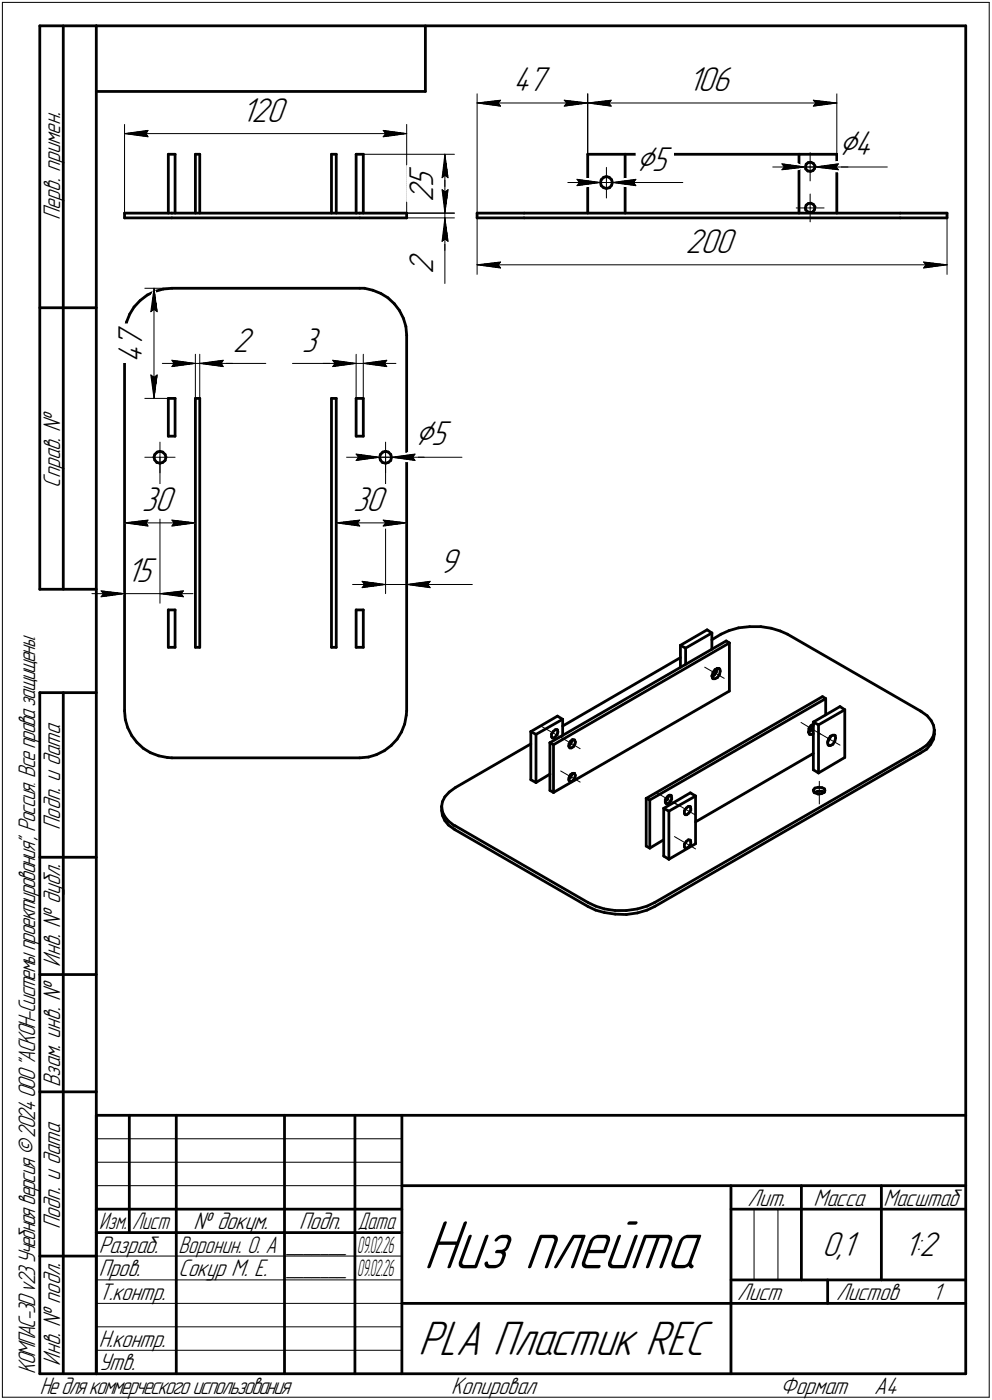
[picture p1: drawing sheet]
<svg xmlns="http://www.w3.org/2000/svg" width="211mm" height="298mm" viewBox="0 0 211 298" stroke-linecap="round" stroke-linejoin="round" font-family="sans-serif">
<defs><g id="words">
<text font-size="15.6" x="90.1" y="270.1">Низ плейта</text>
<text font-size="10.9" x="88.9" y="288.5">PLA Пластик REC</text>
<g font-size="8.5">
<text x="178.4" y="33">⌀4</text>
<text x="135.3" y="36.3">⌀5</text>
<text x="88.3" y="94.8">⌀5</text>
</g>
<g font-size="7.8">
<text x="109.2" y="19.4">47</text>
<text x="146.4" y="19.4">106</text>
<text x="51.4" y="25.9">120</text>
<text x="92.2" y="39.8" transform="rotate(-90 92.2 39.8)">5</text>
<text x="92.2" y="43" transform="rotate(-90 92.2 43)">2</text>
<text x="145.9" y="53.9">200</text>
<text x="92.2" y="58.4" transform="rotate(-90 92.2 58.4)">2</text>
<text x="30.2" y="77.2" transform="rotate(-90 30.2 77.2)">4</text>
<text x="30.2" y="74" transform="rotate(-90 30.2 74)">7</text>
<text x="49.5" y="74.9">2</text>
<text x="64.2" y="74.9">3</text>
<text x="30.1" y="108.8">30</text>
<text x="75.1" y="108.8">30</text>
<text x="26.9" y="123.9">15</text>
<text x="93.5" y="121.9">9</text>
<text x="174.9" y="267.5">0,1</text>
<text x="192.4" y="267.5">1:2</text>
</g>
<g font-size="5.4">
<text x="12.8" y="46.9" transform="rotate(-90 12.8 46.9)">Перв. примен.</text>
<text x="12.8" y="103.8" transform="rotate(-90 12.8 103.8)">Справ. №</text>
<text x="12.8" y="176.7" transform="rotate(-90 12.8 176.7)">Подп. и дата</text>
<text x="12.8" y="205.8" transform="rotate(-90 12.8 205.8)">Инв. № дубл.</text>
<text x="12.8" y="231.6" transform="rotate(-90 12.8 231.6)">Взам. инв. №</text>
<text x="159.1" y="256.8">Лит.</text>
<text x="173.1" y="256.8">Масса</text>
<text x="188" y="256.8">Масштаб</text>
<text x="12.8" y="261.7" transform="rotate(-90 12.8 261.7)">Подп. и дата</text>
<text x="41.2" y="261.8">№ докум.</text>
<text x="63.6" y="261.8">Подп.</text>
<text x="21" y="266.8">Разраб.</text>
<text x="38" y="266.8">Воронин. О. А</text>
<text x="61" y="266.8">_______</text>
<text x="21" y="271.8">Пров.</text>
<text x="38" y="271.8">Сокур М. Е.</text>
<text x="61" y="271.8">_______</text>
<text x="21" y="276.8">Т.контр.</text>
<text x="156.9" y="276.8">Лист</text>
<text x="177.9" y="276.8">Листов</text>
<text x="198.4" y="276.8">1</text>
<text x="21" y="286.8">Н.контр.</text>
<text x="7.5" y="292.5" transform="rotate(-90 7.5 292.5)">КОМПАС-3Dv23Учебнаяверсия©2024ООО&quot;АСКОН-Системыпроектирования&quot;, Россия. Всеправазащищены.</text>
<text x="12.8" y="290.8" transform="rotate(-90 12.8 290.8)">Инв. № подл.</text>
<text x="21" y="291.8">Утв.</text>
<text x="8.5" y="296.7">Недлякоммерческогоиспользования</text>
<text x="96" y="296.8">Копировал</text>
<text x="166" y="296.8">Формат</text>
<text x="186" y="296.8">A4</text>
</g>
<g font-size="5.3">
<text x="21.1" y="261.8">Изм.</text>
<text x="28.1" y="261.8">Лист</text>
<text x="76.1" y="261.8">Дата</text>
</g>
<g font-size="5.2">
<text x="76" y="266.8">09.02.26</text>
<text x="76" y="271.8">09.02.26</text>
</g>
</g></defs>
<g fill="none" stroke="#000" stroke-width=".59">
<path d="M8.5 5.5v120zM8.5 5.5h12zM13.5 5.5v120zM20.5 5.5v287zM20.5 5.5h185zM20.5 19.5h70zM90.5 5.5v14zM205.5 5.5v287zM35.8 32.9v12.5zM35.8 32.9h1.5zM37.3 32.9v12.5zM41.6 32.9v12.5z"/>
<path d="M41.6 32.9h.9zM42.5 32.9v12.5zM70.5 32.9v12.5zM70.5 32.9h1zM71.5 32.9v12.5zM75.8 32.9h1.5zM75.8 32.9v12.5zM77.3 32.9v12.5zM125.1 32.9v12.5zM125.1 32.9h7.9zM127.8 38.9l.1 .6zM127.9 38.3l-.1 .6z"/>
<path d="M127.9 38.3l.5-.5zM127.9 39.5l.5 .5zM128.4 37.8l.6-.2zM128.4 40l.6 .1zM129 37.6l.6 .2zM129.6 37.8l.5 .5zM130.1 38.3l.2 .6zM130.1 39.5l-.4 .5zM130.3 38.9l-.2 .6zM133 32.9v12.5zM133 32.9h37zM170 32.9v12.5z"/>
<path d="M170 32.9h8.1zM171.4 35.6v.4zM171.4 36l.5 .4zM171.5 35l-.1 .6zM171.5 35l.5-.4zM171.9 36.4l.6 .1zM172 34.6l.6-.1zM172.5 36.5l.5-.2zM172.6 34.5l.5 .3zM173.1 34.8l.3 .5zM173.3 35.9l-.3 .4zM173.4 35.3l-.1 .6z"/>
<path d="M178.1 32.9v12.5zM26.5 45.4h10.1zM26.5 45.4v1zM26.5 46.4h10.1zM36.6 45.4h39.9zM36.6 46.4h39.9zM76.5 45.4h10zM76.5 46.4h10zM86.5 45.4v1zM101.5 45.4v1zM101.5 45.4h10zM101.5 46.4h10z"/>
<path d="M111.5 45.4h80zM111.5 46.4h80zM129 40.1l.7-.1zM171.4 44.3v.4zM171.4 44.7l.5 .4zM171.5 43.7l-.1 .6zM171.5 43.7l.5-.4zM171.9 45.1l.6 .2zM172 43.3h.6zM172.5 45.3l.5-.2zM172.6 43.3l.5 .2zM173.1 43.5l.3 .5z"/>
<path d="M173.3 44.6l-.3 .5zM173.4 44l-.1 .6zM191.5 45.4h10zM191.5 46.4h10zM201.5 45.4v1zM8.5 65.5h12zM26.5 71.4v80zM26.6 70.4l-.1 1zM26.9 68.6l-.3 1.8zM27.6 66.9l-.7 1.7zM28.5 65.4l-.9 1.5zM29.8 64l1.5-1.2z"/>
<path d="M29.8 64l-1.3 1.4zM31.3 62.8l1.6-.7zM32.9 62.1l1.8-.5zM34.7 61.6l1.9-.2zM36.6 61.4h39.9zM76.5 61.4h1.1zM77.6 61.4l1.7 .4zM79.3 61.8l1.7 .7zM81 62.5l1.5 .9zM82.5 63.4l1.4 1.3zM83.9 64.7l1.1 1.4zM85 66.1l.9 1.7z"/>
<path d="M85.9 67.8l.5 1.7zM86.4 69.5l.1 1.9zM86.5 71.4v80zM32.8 97.4l.1 .6zM32.9 96.8l-.1 .6zM32.9 98l.5 .5zM33.4 98.5l.6 .1zM33.4 96.3l.6-.2zM33.4 96.3l-.5 .5zM34 98.6l.6-.1zM34 96.1l.6 .2zM34.6 98.5l.5-.5z"/>
<path d="M34.6 96.3l.5 .5zM35.1 96.8l.2 .6zM35.3 97.4l-.2 .6zM35.8 92.9h1.5zM35.8 84.8v8.1zM35.8 84.8h1.5zM37.3 84.8v8.1zM41.6 84.8v53zM41.6 84.8h.9zM42.5 84.8v53zM70.5 84.8h1zM70.5 84.8v53z"/>
<path d="M71.5 84.8v53zM75.8 84.8v8.1zM75.8 84.8h1.5zM75.8 92.9h1.5zM77.3 84.8v8.1zM80.8 97.4l.1 .6zM80.9 96.8l.5-.5zM80.9 96.8l-.1 .6zM80.9 98l.5 .5zM81.4 98.5l.6 .1zM81.4 96.3l.6-.2zM82 98.6l.6-.1z"/>
<path d="M82 96.1l.6 .2zM82.6 98.5l.5-.5zM82.6 96.3l.5 .5zM83.1 96.8l.2 .6zM83.3 97.4l-.2 .6zM8.5 125.5h12zM35.8 137.8h1.5zM35.8 129.9v7.9zM35.8 129.9h1.5zM37.3 129.9v7.9zM41.6 137.8h.9zM70.5 137.8h1z"/>
<path d="M75.8 137.8h1.5zM75.8 129.9h1.5zM75.8 129.9v7.9zM77.3 129.9v7.9zM144.8 137.4l1.1 .6zM144.8 137.4l5.7-3.3zM144.8 137.4v4.7zM145.9 138v3.5zM145.9 138l5.6-3.2zM150.5 134.1l1 .7zM151.5 136.2l1.9-1.2zM151.5 134.8v3.5z"/>
<path d="M153.4 135l1.7-.7zM154.5 136.5l.7 .4zM155.1 134.3l2-.6zM155.2 136.9v10.3zM157.1 133.7l2.4-.3zM159.5 133.4h2.4zM161.9 133.4l2.2 .4zM164.1 133.8l1.9 .6zM166 134.4l1.6 .6zM167.6 135l28.2 16.4zM8.5 147.5v145zM8.5 147.5h12z"/>
<path d="M13.5 147.5v145zM26.5 151.4l.2 1.8zM26.7 153.2l.5 1.7zM27.2 154.9l.8 1.7zM28 156.6l1.1 1.5zM29.1 158.1l1.4 1.2zM30.5 159.3l1.5 1zM81.8 159.9l1.4-1.2zM84.5 157.4l-1.3 1.3zM85.4 155.9l-.9 1.5zM86.1 154.2l-.7 1.7zM86.4 152.3l-.3 1.9z"/>
<path d="M86.5 151.4l-.1 .9zM112.9 155.8v10.2zM112.9 155.8l1.1 .6zM112.9 155.8l5.7-3.3zM114 156.4l5.7-3.2zM114 156.4v10.2zM117 158.2l37.5-21.7zM117 158.2v10.1zM117 158.2l.8 .4zM117.3 156.3v.6zM117.3 156.9l.2 .2zM117.5 157.1h.4z"/>
<path d="M117.8 155.7l.4-.3zM117.8 155.7l-.5 .6zM117.8 158.6v10.1zM117.8 158.6l37.4-21.7zM117.9 157.1l.4-.3zM118.2 155.4h.3zM118.5 155.4h.1zM118.6 152.5l1.1 .7zM118.6 155.4l.1 .5zM118.6 156.2l-.3 .6zM118.7 155.9l-.1 .3zM119.7 154.6l25.1-14.6z"/>
<path d="M119.7 153.2v3.4zM121 158.8l.4-.4zM121.1 158.4v.6zM121.1 159l.1 .3zM121.2 159.3h.4zM121.4 157.8l.4-.3zM121.4 157.8l-.3 .6zM121.6 159.3l.4-.3zM121.8 157.7l-.4 .7zM121.8 157.6v.1zM121.8 157.5l.5 .1zM122.3 157.6l.1 .4z"/>
<path d="M122.3 158.4l-.3 .6zM122.4 158l-.1 .4zM151.5 143.9l.1 .5zM151.6 144.1l.4-.3zM151.6 144.4l.1 .1zM151.7 143.2l-.2 .7zM151.7 144.5h.4zM152.1 142.6l.6-.3zM152.1 142.6l-.4 .6zM152.1 144.5l.6-.2zM152.4 143.2l-.4 .6zM152.6 142.3v.2z"/>
<path d="M152.6 142.5l-.2 .7zM152.7 142.3h.3zM153 142.3l.2 .2zM153.1 143.7l-.4 .6zM153.2 142.5v.4zM153.2 142.9l-.1 .8zM172 156l.5-.4zM172 155.9l.2 .4zM172.1 155.1l-.1 .8zM172.2 156.3l.1 .1zM172.3 156.4h.3zM172.6 154.5l.5-.3z"/>
<path d="M172.6 154.5l-.5 .6zM172.6 156.4l.5-.2zM172.9 155l-.4 .6zM173.1 153.8v10.1zM173.1 153.8l5.6-3.3zM173.1 153.8l1.1 .5zM173.1 154.2v.1zM173.1 154.3l-.2 .7zM174.2 154.3v10.3zM174.2 154.3l5.5-3.2zM175 148.3l.7 .5zM175.7 148.8v3.4z"/>
<path d="M176.1 158.2l.1 .4zM176.2 158.6l.2 .1zM176.3 157.4l-.2 .8zM176.4 158.7h.3zM176.5 157.3l-.4 .6zM176.7 156.8l.5-.3zM176.7 156.8l-.4 .6zM176.7 158.7l.5-.2zM176.8 156.7l-.3 .6zM177.2 156.5h.3zM177.5 156.5l.2 .1zM177.6 157.8l-.4 .7z"/>
<path d="M177.7 156.6l.1 .5zM177.8 157.1l-.2 .7zM178.7 150.5l1 .6zM179.7 151.1v10.2zM195.8 159.6l1.4-.9zM195.8 151.4l.3 .2zM196.1 151.6l1.2 .8zM197.3 152.4l.8 1zM198 157.6l-.8 1.1zM198 158.5l-.8 1zM198.1 153.4l.5 1zM198.6 156.6l-.6 1z"/>
<path d="M198.6 154.4l.2 1zM198.6 157.4l-.6 1.1zM198.8 155.5l-.2 1.1zM198.8 155.5h.1M198.8 155.4v.9zM198.8 156.4l-.2 1zM198.8 156.4h.1M32 160.3l1.8 .7zM33.8 161l1.8 .3zM35.6 161.3l1 .1zM36.6 161.4h39.9zM76.5 161.4l1.9-.2z"/>
<path d="M78.4 161.2l1.7-.5zM80.1 160.7l1.7-.8zM94 171.7h.1M94 171.8l.1 1.1zM94 171.8v.8zM94 172.6l.1 1.1zM94.1 170.7l-.1 1zM94.1 172.9l.6 1zM94.1 173.7l.6 1.1zM94.7 169.7l-.6 1zM94.7 173.9l.7 .9zM94.7 174.8l.7 .9z"/>
<path d="M95.4 174.8l1.2 1zM95.4 175.7l1.2 .8zM95.6 168.7l1.3-1zM95.6 168.7l-.9 1zM96.6 175.8l.3 .1zM96.6 176.5l.3 .2zM96.9 175.9l28.2 16.3zM96.9 167.7l16-9.3zM96.9 176.7l28.2 16.3zM112.9 166l1.1 .6zM114 166.6l3-1.8zM117 168.3l.8 .4z"/>
<path d="M117.8 168.7l37.4-21.5zM121.1 165.6v.6zM121.1 166.2l.1 .2zM121.2 166.4l.4 .1zM121.4 165.5l-.4 .4zM121.4 164.9l.4-.2zM121.4 164.9l-.3 .7zM121.6 166.5l.4-.4zM121.8 164.8l-.4 .7zM121.8 164.8h.1M121.8 164.7h.5zM122.3 164.8l.1 .3z"/>
<path d="M122.3 164.8h.1M122.3 165.5l-.3 .6zM122.4 165.1l-.1 .4zM137.5 170v10.2zM137.5 170l.8 .3zM137.5 170l37.5-21.7zM138.3 170.3v10.3zM138.3 170.3l37.4-21.5zM141.2 172.1l1.1 .6zM141.2 172.1v10.2zM141.2 172.1l5.7-3.3zM141.6 170.3v.6z"/>
<path d="M141.6 170.9l.1 .2zM141.7 171.1h.4zM142 169.7l.4-.4zM142 169.7l-.4 .6zM142 170.3l-.4 .4zM142.1 171.1l.4-.2zM142.2 169.6l-.2 .7zM142.2 169.4v.2zM142.3 172.7l5.7-3.2zM142.3 172.7v10.3zM142.4 169.3h.3zM142.7 169.3l.1 .1z"/>
<path d="M142.8 169.4l.1 .4zM142.9 170.2l-.4 .7zM142.9 169.8v.4zM145.6 172.6v.6zM145.6 173.2l.2 .3zM145.6 179.7v.6zM145.8 173.5h.3zM146 172l.5-.3zM146 172l-.4 .6zM146 179.2l.5-.4zM146 179.2l-.4 .5zM146.1 173.5l.5-.4z"/>
<path d="M146.5 171.7h.3zM146.5 178.8l.3 .1zM146.8 171.7l.1 .1zM146.9 178.9h.1M146.9 168.8l1.1 .7zM146.9 171.8l.1 .4zM146.9 178.9l.1 .4zM147 172.6l-.4 .5zM147 172.2v.4zM147 179.7l-.4 .6zM147 179.3v.4zM148 169.5v10.2z"/>
<path d="M148 175l25.1-14.6zM173.1 163.9l1.1 .7zM173.1 168.2h.1M173.1 168.3l.1 .4zM173.2 168.7l.2 .1zM173.3 168.7l.7-.2zM173.4 168.8l.7 .3zM173.4 167.8l.8-.2zM173.4 167.8l-.3 .4zM174 168.5h.8zM174.1 169.1l.7-.1zM174.2 164.6l5.5-3.3z"/>
<path d="M174.2 167.6l.7 .1zM174.8 169l.6-.3zM174.8 168.5l.5 .2zM174.9 167.7l.5 .3zM175.4 168l.1 .3zM175.5 168.3l-.1 .4zM195.8 160.4l1.4-.9zM8.5 182.5h12zM125.1 192.2l1.6 .8zM125.1 193l1.6 .8zM126.7 193l1.9 .5zM126.7 193.8l1.9 .5z"/>
<path d="M128.6 193.5l2.3 .4zM128.6 194.3l2.3 .3zM130.9 193.9h2.4zM130.9 194.6l2.4 .1zM133.3 193.9l2.3-.4zM133.3 194.7l2.3-.3zM135.6 193.5l2.1-.5zM135.6 194.4l2.1-.6zM137.5 180.2l.8 .4zM137.7 193l1.6-.8zM137.7 193.8l1.6-.8zM138.3 180.6l2.9-1.8z"/>
<path d="M139.3 192.2l56.5-32.6zM139.3 193l56.5-32.6zM141.2 182.3l1.1 .7zM142.3 183l5.7-3.3zM145.6 180.3l.2 .3zM145.8 180.6h.3zM146.1 180.6l.5-.3zM8.5 207.5h12zM8.5 232.5h12zM20.5 237.5h185zM20.5 237.5v55zM27.5 237.5v25z"/>
<path d="M37.5 237.5v55zM60.5 237.5v55zM75.5 237.5v55zM85.5 237.5v55zM20.5 257.5h65zM85.5 252.5h120zM155.5 252.5v40zM155.5 257.5h15zM170.5 252.5v20zM170.5 257.5h35zM187.5 252.5v20zM8.5 267.5h12z"/>
<path d="M20.5 262.5h65zM85.5 277.5h70zM155.5 277.5h50zM155.5 272.5h50zM176.1 272.5v5zM8.5 292.5h12zM20.5 292.5h185z"/>
</g>
<g fill="none" stroke="#000" stroke-width=".21">
<path d="M.5 .5v297zM.5 .5h210zM101.5 20v25.4zM125.1 20v12.9zM178.1 20v12.9zM210.5 .5v297zM26.5 26.5v19.9zM26.5 28.4l5-.6zM26.5 28.4l5 .7zM26.5 28.4h60zM31.1 28.4l.4 .7zM31.5 27.8l-.4 .6z"/>
<path d="M77.3 32.9h19.4zM81.5 29.1l5-.7zM81.5 27.8l.5 .6zM81.5 27.8l5 .6zM82 28.4l-.5 .7zM86.5 26.5v19.9zM94.1 37.8l.6-.5zM94.7 32.9l.6 4.9zM94.7 37.3l.6 .5zM94.7 32.9l-.6 4.9zM94.7 32.9v12.5zM94.7 38.4v7z"/>
<path d="M101.5 21.9l5-.6zM101.5 21.9l5 .7zM101.5 21.9h23.6zM106 21.9l.5 .7zM106.5 21.3l-.5 .6zM120.1 22.6l5-.7zM120.1 21.3l.5 .6zM120.1 21.3l5 .6zM120.6 21.9l-.5 .7zM120.8 38.9h7zM122.8 38.2l5 .7zM122.8 38.2l.5 .7z"/>
<path d="M122.8 39.5l5-.6zM123.3 38.9l-.5 .6zM125.1 21.9l4.9-.6zM125.1 21.9l4.9 .7zM125.1 21.9h53zM125.8 38.9h3.2zM127.8 38.9h2.5zM129 38.9h3.2zM129 38.9v3.3zM129 35.6v3.3zM129.5 21.9l.5 .7zM130 21.3l-.5 .6z"/>
<path d="M130.3 38.9h15zM130.3 38.9l5 .6zM130.3 38.9l5-.7zM130.3 38.9h6.9zM134.8 38.9l.5 .6zM135.3 38.2l-.5 .7zM164.4 35.6h7zM166.4 34.9l5 .7zM166.4 34.9l.5 .7zM166.4 36.2l5-.6zM166.9 35.6l-.5 .6zM169.4 35.6h3z"/>
<path d="M171.4 35.6h2zM172.4 35.6h2.9zM172.4 35.6v2.9zM172.4 32.5v3.1zM173.1 22.6l5-.7zM173.1 21.3l.5 .6zM173.1 21.3l5 .6zM173.4 35.6h15.4zM173.4 35.6l5 .6zM173.4 35.6l5-.7zM173.4 35.6h7zM173.6 21.9l-.5 .7z"/>
<path d="M177.9 35.6l.5 .6zM178.4 34.9l-.5 .7zM77.3 45.4h19.4zM86.5 45.4h10.2zM86.5 46.4h10.2zM94.1 40.4l.6 5zM94.1 40.4l.6 .5zM94.1 51.4l.6-.5zM94.7 46.4v5zM94.7 51.4v9zM94.7 40.9l.6-.5zM94.7 46.4l-.6 5z"/>
<path d="M94.7 50.9l.6 .5zM94.7 46.4l.6 5zM94.7 46.4v6.9zM94.7 45.4v1zM95.3 40.4l-.6 5zM101.5 46.4v12zM101.5 56.4l5-.6zM101.5 56.4l5 .7zM101.5 56.4h100zM106 56.4l.5 .7zM106.5 55.8l-.5 .6zM169.4 44.3h3z"/>
<path d="M172.4 44.3h2.9zM172.4 44.3v2.9zM172.4 41.3v3zM196.5 57.1l5-.7zM196.5 55.8l.5 .6zM196.5 55.8l5 .6zM197 56.4l-.5 .7zM201.5 46.4v12zM30.8 61.4h5.8zM32.1 66.4l.7-.5zM32.1 79.8l.7 5zM32.1 79.8l.7 .5z"/>
<path d="M32.8 61.4l.6 5zM32.8 65.9l.6 .5zM32.8 61.4l-.7 5zM32.8 61.4v23.4zM33.4 79.8l-.6 5zM34.5 77.4h7.1zM36.6 76.7l5 .7zM36.6 76.7l.4 .7zM36.6 78.1l5-.7zM37 77.4l-.4 .7zM41.6 75.4v9.4zM41.6 77.4h.9z"/>
<path d="M42.5 75.4v9.4zM42.5 77.4h5zM42.5 77.4l5 .7zM42.5 77.4l5-.7zM42.5 77.4h7zM47.1 77.4l.4 .7zM47.5 77.4h9.1zM47.5 76.7l-.4 .7zM62.2 77.4h8.6zM68.7 77.4h7.1zM70.8 77.4h5zM70.8 76.7l5 .7z"/>
<path d="M70.8 76.7l.5 .7zM70.8 78.1l5-.7zM71.3 77.4l-.5 .7zM75.8 75.4v9.4zM75.8 77.4h1.5zM77.3 75.4v9.4zM77.3 77.4l5 .7zM77.3 77.4l5-.7zM77.3 77.4h6.9zM81.8 77.4l.5 .7zM82.3 76.7l-.5 .7zM30.8 97.4h3.2z"/>
<path d="M30.8 84.8h5zM32.8 80.3l.6-.5zM34 97.4h3.3zM34 97.4v3.3zM34 94.1v3.3zM34 97.4v31zM41.6 84.8v28.6zM73.7 97.4h7.1zM75.8 96.7l5 .7zM75.8 96.7l.5 .7zM75.8 98l5-.6zM76.3 97.4l-.5 .6z"/>
<path d="M78.8 97.4h3.2zM80.8 97.4h2.5zM82 97.4h3.3zM82 97.4v3.3zM82 94.1v3.3zM82 97.4v29zM83.3 97.4h15zM83.3 97.4l5 .6zM83.3 97.4l5-.7zM83.3 97.4h7zM86.5 97.4v29zM87.8 97.4l.5 .6z"/>
<path d="M88.3 96.7l-.5 .7zM26.5 109.4v42zM26.5 111.3l5-.6zM26.5 111.3l5 .7zM26.5 111.3h15.1zM31.1 111.3l.4 .7zM31.5 110.7l-.4 .6zM36.6 112l5-.7zM36.6 110.7l.4 .6zM36.6 110.7l5 .6zM37 111.3l-.4 .7zM71.5 109.4v28.4z"/>
<path d="M71.5 111.3l5-.6zM71.5 111.3l5 .7zM71.5 111.3h15zM76 111.3l.5 .7zM76.5 110.7l-.5 .6zM81.5 112l5-.7zM81.5 110.7l.5 .6zM81.5 110.7l5 .6zM82 111.3l-.5 .7zM19.6 126.4h6.9zM21.5 125.8l5 .6zM21.5 125.8l.5 .6z"/>
<path d="M21.5 127.1l5-.7zM22 126.4l-.5 .7zM26.5 124.5v26.9zM26.5 126.4h7.5zM34 126.4l5 .7zM34 126.4l5-.6zM34 126.4h7.1zM38.5 126.4l.5 .7zM39 125.8l-.5 .6zM75 124.5h7zM77 123.8l5 .7zM77 123.8l.6 .7z"/>
<path d="M77 125.1l5-.6zM77.6 124.5l-.6 .6zM82 124.5h4.5zM86.5 124.5h5zM86.5 124.5l5 .6zM86.5 124.5l5-.7zM86.5 124.5h7.1zM91 124.5l.5 .6zM91.5 124.5h9zM91.5 123.8l-.5 .7zM115.2 154.7l4.5 2.5zM119.3 157l4.1 2.4z"/>
<path d="M149.9 142.1l4.2 2.3zM170.4 153.8l4.2 2.5zM174.2 156l4.5 2.7zM119.3 164.2l4.1 2.3zM139.8 168.8l4.1 2.5zM143.5 178.1l4.5 2.7zM143.5 170.9l4.5 2.7zM174.3 166.4v4.8zM20.5 247.5h65zM20.5 252.5h65zM20.5 242.5h65zM160.4 257.5v15z"/>
<path d="M165.5 257.5v15zM20.5 267.5h65zM20.5 272.5h65zM20.5 277.5h65zM.5 297.5h210zM20.5 282.5h65zM20.5 287.5h65z"/>
</g>
<g fill="#fff" stroke="#fff" stroke-width=".21">
<path d="M51.4 20.3h10.2zM51.4 20.4h10.2zM51.4 20.5h10.2zM51.4 20.6h10.2zM51.4 20.7h10.2zM51.4 20.7h10.2zM51.4 20.8h10.2zM51.4 20.9h10.2zM51.4 21h10.2zM51.4 21.1h10.2zM51.4 21.2h10.2zM51.4 21.3h10.2zM51.4 21.3h10.2zM51.4 21.4h10.2zM51.4 21.5h10.2zM51.4 21.6h10.2zM51.4 21.7h10.2zM51.4 21.8h10.2zM51.4 21.8h10.2zM51.4 21.9h10.2zM51.4 22h10.2zM51.4 22.1h10.2zM51.4 22.2h10.2zM51.4 22.3h10.2zM51.4 22.4h10.2zM51.4 22.4h10.2zM51.4 22.5h10.2zM51.4 22.6h10.2zM51.4 22.7h10.2zM51.4 22.8h10.2zM51.4 22.9h10.2zM51.4 22.9h10.2zM51.4 23h10.2zM51.4 23.1h10.2zM51.4 23.2h10.2zM51.4 23.3h10.2zM51.4 23.4h10.2zM51.4 23.5h10.2zM51.4 23.5h10.2zM51.4 23.6h10.2zM51.4 23.7h10.2zM51.4 23.8h10.2zM51.4 23.9h10.2zM51.4 24h10.2zM51.4 24h10.2zM51.4 24.1h10.2zM51.4 24.2h10.2zM51.4 24.3h10.2zM51.4 24.4h10.2zM51.4 24.5h10.2zM51.4 24.6h10.2zM51.4 24.6h10.2zM51.4 24.7h10.2zM51.4 24.8h10.2zM51.4 24.9h10.2zM51.4 25h10.2zM51.4 25.1h10.2zM51.4 25.1h10.2zM51.4 25.2h10.2zM51.4 25.3h10.2zM51.4 25.4h10.2zM51.4 25.5h10.2zM51.4 25.6h10.2zM51.4 25.7h10.2zM51.4 25.7h10.2zM51.4 25.8h10.2zM51.4 25.9h10.2zM51.4 26h10.2zM51.4 26.1h10.2zM51.4 26.2h10.2zM51.4 26.2h10.2zM51.4 26.3h10.2zM51.4 26.4h10.2zM51.4 26.5h10.2zM51.4 26.6h10.2zM51.4 26.7h10.2zM51.4 26.8h10.2zM51.4 26.8h10.2zM51.4 26.9h10.2zM51.4 27h10.2zM51.4 27.1h10.2zM51.4 27.2h10.2zM51.4 27.3h10.2zM51.4 27.3h10.2z"/>
<path d="M31.3 27.3h.7zM30.6 27.4h1.4zM29.8 27.5h2.2zM29 27.6h3zM28.3 27.7h3.7zM28.1 27.8h3.9zM27.9 27.9h4.1zM27.7 27.9h4.3zM27.5 28h4.5zM27.3 28.1h4.7zM27.1 28.2h4.9zM26.9 28.3h5.1zM26.8 28.4h5.2zM26.5 28.4h5.5zM26.8 28.5h5.2zM26.9 28.6h5.1zM27.1 28.7h4.9zM27.3 28.8h4.7zM27.5 28.9h4.5zM27.7 29h4.3zM27.9 29h4.1zM28.1 29.1h3.9zM28.3 29.2h3.7zM29 29.3h3zM29.5 29.4h2.5zM30.1 29.5h1.9zM30.8 29.5h1.2zM31.4 29.6h.6z"/>
<path d="M81 27.3h.8zM81 27.4h1.5zM81 27.5h2.3zM81 27.6h3.1zM81 27.7h3.8zM81 27.8h4zM81 27.9h4.2zM81 27.9h4.3zM81 28h4.6zM81 28.1h4.8zM81 28.2h4.9zM81 28.3h5.2zM81 28.4h5.4zM81 28.4h5.5zM81 28.5h5.4zM81 28.6h5.2zM81 28.7h4.9zM81 28.8h4.8zM81 28.9h4.6zM81 29h4.3zM81 29h4.2zM81 29.1h4zM81 29.2h3.8zM81 29.3h3.2zM81 29.4h2.6zM81 29.5h1.9zM81 29.5h1.3zM81 29.6h.7z"/>
<path d="M86.5 35.2h7.2zM86.5 35.3h7.2zM86.5 35.4h7.2zM86.5 35.5h7.2zM86.5 35.6h7.2zM86.5 35.6h7.2zM86.5 35.7h7.2zM86.5 35.8h7.2zM86.5 35.9h7.2zM86.5 36h7.2zM86.5 36.1h7.2zM86.5 36.2h7.2zM86.5 36.2h7.2zM86.5 36.3h7.2zM86.5 36.4h7.2zM86.5 36.5h7.2zM86.5 36.6h7.2zM86.5 36.7h7.2zM86.5 36.7h7.2zM86.5 36.8h7.2zM86.5 36.9h7.2zM86.5 37h7.2zM86.5 37.1h7.2zM86.5 37.2h7.2zM86.5 37.3h7.2zM86.5 37.3h7.2zM86.5 37.4h7.2zM86.5 37.5h7.2zM86.5 37.6h7.2zM86.5 37.7h7.2zM86.5 37.8h7.2zM86.5 37.8h7.2zM86.5 37.9h7.2zM86.5 38h7.2zM86.5 38.1h7.2zM86.5 38.2h7.2zM86.5 38.3h7.2zM86.5 38.4h7.2zM86.5 38.4h7.2zM86.5 38.5h7.2zM86.5 38.6h7.2zM86.5 38.7h7.2zM86.5 38.8h7.2zM86.5 38.9h7.2zM86.5 38.9h7.2zM86.5 39h7.2zM86.5 39.1h7.2zM86.5 39.2h7.2zM86.5 39.3h7.2zM86.5 39.4h7.2zM86.5 39.5h7.2zM86.5 39.5h7.2zM86.5 39.6h7.2zM86.5 39.7h7.2zM86.5 39.8h7.2zM86.5 39.9h7.2zM86.5 40h7.2zM86.5 40h7.2zM86.5 40.1h7.2zM86.5 40.2h7.2zM86.5 40.3h7.2zM86.5 40.4h7.2zM86.5 40.5h7.2zM86.5 40.6h7.2zM86.5 40.6h7.2zM86.5 40.7h7.2zM86.5 40.8h7.2zM86.5 40.9h7.2zM86.5 41h7.2zM86.5 41.1h7.2zM86.5 41.1h7.2zM86.5 41.2h7.2zM86.5 41.3h7.2zM86.5 41.4h7.2zM86.5 41.5h7.2zM86.5 41.6h7.2zM86.5 41.7h7.2zM86.5 41.7h7.2zM86.5 41.8h7.2zM86.5 41.9h7.2zM86.5 42h7.2zM86.5 42.1h7.2zM86.5 42.2h7.2zM86.5 42.2h7.2zM86.5 42.3h7.2zM86.5 42.4h7.2zM86.5 42.5h7.2zM86.5 42.6h7.2zM86.5 42.7h7.2zM86.5 42.8h7.2zM86.5 42.8h7.2zM86.5 42.9h7.2z"/>
<path d="M94.6 33.1h.2zM94.6 33.2h.2zM94.6 33.3h.3zM94.5 33.4h.4zM94.5 33.4h.4zM94.4 33.5h.6zM94.4 33.6h.6zM94.4 33.7h.7zM94.3 33.8h.8zM94.3 33.9h.9zM94.3 34h.9zM94.2 34h1zM94.2 34.1h1zM94.1 34.2h1.1zM94.1 34.3h1.2zM94.1 34.4h1.2zM94.1 34.5h1.3zM94.1 34.5h1.3zM94 34.6h1.4zM94 34.7h1.5zM94 34.8h1.5zM94 34.9h1.5zM94 35h1.5zM94 35.1h1.5zM94 35.1h1.5zM94 35.2h1.5zM93.9 35.3h1.7zM93.9 35.4h1.7zM93.9 35.5h1.7zM93.9 35.6h1.7zM93.9 35.6h1.7zM93.9 35.7h1.7zM93.9 35.8h1.7zM93.8 35.9h1.9zM93.8 36h1.9zM93.8 36.1h1.9zM93.8 36.2h1.9zM93.8 36.2h1.9zM93.8 36.3h1.9zM93.8 36.4h1.9zM93.7 36.5h2zM93.7 36.6h2.1zM93.7 36.7h2.1zM93.7 36.7h2.1zM93.7 36.8h2.1zM93.7 36.9h2.1zM93.7 37h2.1zM93.7 37.1h2.1zM93.6 37.2h2.2zM93.6 37.3h2.2zM93.6 37.3h2.2zM93.6 37.4h2.2zM93.6 37.5h2.2zM93.6 37.6h2.2zM93.6 37.7h2.2zM93.6 37.8h2.3zM93.6 37.8h2.3zM93.6 37.9h2.3zM93.6 38h2.3zM93.6 38.1h2.3zM93.6 38.2h2.3zM93.6 38.3h2.3z"/>
<path d="M93.5 39.9h2.4zM93.6 40h2.3zM93.6 40h2.3zM93.6 40.1h2.3zM93.6 40.2h2.3zM93.6 40.3h2.3zM93.6 40.4h2.3zM93.6 40.5h2.3zM93.6 40.6h2.2zM93.6 40.6h2.2zM93.6 40.7h2.2zM93.6 40.8h2.2zM93.6 40.9h2.2zM93.6 41h2.2zM93.6 41.1h2.2zM93.7 41.1h2.1zM93.7 41.2h2.1zM93.7 41.3h2.1zM93.7 41.4h2.1zM93.7 41.5h2.1zM93.7 41.6h2.1zM93.7 41.7h2.1zM93.7 41.7h2zM93.8 41.8h1.9zM93.8 41.9h1.9zM93.8 42h1.9zM93.8 42.1h1.9zM93.8 42.2h1.9zM93.8 42.2h1.9zM93.8 42.3h1.9zM93.9 42.4h1.7zM93.9 42.5h1.7zM93.9 42.6h1.7zM93.9 42.7h1.7zM93.9 42.8h1.7zM93.9 42.8h1.7zM93.9 42.9h1.7zM94 43h1.5zM94 43.1h1.5zM94 43.2h1.5zM94 43.3h1.5zM94 43.3h1.5zM94 43.4h1.5zM94 43.5h1.5zM94 43.6h1.4zM94.1 43.7h1.3zM94.1 43.8h1.3zM94.1 43.9h1.2zM94.1 43.9h1.2zM94.1 44h1.1zM94.2 44.1h1zM94.2 44.2h1zM94.3 44.3h.9zM94.3 44.4h.9zM94.3 44.4h.8zM94.4 44.5h.7zM94.4 44.6h.6zM94.4 44.7h.6zM94.5 44.8h.4zM94.5 44.9h.4zM94.6 45h.3zM94.6 45h.2zM94.6 45.1h.2z"/>
<path d="M86.5 53.3h7.2zM86.5 53.4h7.2zM86.5 53.5h7.2zM86.5 53.6h7.2zM86.5 53.7h7.2zM86.5 53.8h7.2zM86.5 53.8h7.2zM86.5 53.9h7.2zM86.5 54h7.2zM86.5 54.1h7.2zM86.5 54.2h7.2zM86.5 54.3h7.2zM86.5 54.4h7.2zM86.5 54.4h7.2zM86.5 54.5h7.2zM86.5 54.6h7.2zM86.5 54.7h7.2zM86.5 54.8h7.2zM86.5 54.9h7.2zM86.5 54.9h7.2zM86.5 55h7.2zM86.5 55.1h7.2zM86.5 55.2h7.2zM86.5 55.3h7.2zM86.5 55.4h7.2zM86.5 55.5h7.2zM86.5 55.5h7.2zM86.5 55.6h7.2zM86.5 55.7h7.2zM86.5 55.8h7.2zM86.5 55.9h7.2zM86.5 56h7.2zM86.5 56h7.2zM86.5 56.1h7.2zM86.5 56.2h7.2zM86.5 56.3h7.2zM86.5 56.4h7.2zM86.5 56.5h7.2zM86.5 56.6h7.2zM86.5 56.6h7.2zM86.5 56.7h7.2zM86.5 56.8h7.2zM86.5 56.9h7.2zM86.5 57h7.2zM86.5 57.1h7.2zM86.5 57.1h7.2zM86.5 57.2h7.2zM86.5 57.3h7.2zM86.5 57.4h7.2zM86.5 57.5h7.2zM86.5 57.6h7.2zM86.5 57.7h7.2zM86.5 57.7h7.2zM86.5 57.8h7.2zM86.5 57.9h7.2zM86.5 58h7.2zM86.5 58.1h7.2zM86.5 58.2h7.2zM86.5 58.3h7.2z"/>
<path d="M93.5 39.9h2.4zM93.6 40h2.3zM93.6 40h2.3zM93.6 40.1h2.3zM93.6 40.2h2.3zM93.6 40.3h2.3zM93.6 40.4h2.3zM93.6 40.5h2.3zM93.6 40.6h2.2zM93.6 40.6h2.2zM93.6 40.7h2.2zM93.6 40.8h2.2zM93.6 40.9h2.2zM93.6 41h2.2zM93.6 41.1h2.2zM93.7 41.1h2.1zM93.7 41.2h2.1zM93.7 41.3h2.1zM93.7 41.4h2.1zM93.7 41.5h2.1zM93.7 41.6h2.1zM93.7 41.7h2.1zM93.7 41.7h2zM93.8 41.8h1.9zM93.8 41.9h1.9zM93.8 42h1.9zM93.8 42.1h1.9zM93.8 42.2h1.9zM93.8 42.2h1.9zM93.8 42.3h1.9zM93.9 42.4h1.7zM93.9 42.5h1.7zM93.9 42.6h1.7zM93.9 42.7h1.7zM93.9 42.8h1.7zM93.9 42.8h1.7zM93.9 42.9h1.7zM94 43h1.5zM94 43.1h1.5zM94 43.2h1.5zM94 43.3h1.5zM94 43.3h1.5zM94 43.4h1.5zM94 43.5h1.5zM94 43.6h1.4zM94.1 43.7h1.3zM94.1 43.8h1.3zM94.1 43.9h1.2zM94.1 43.9h1.2zM94.1 44h1.1zM94.2 44.1h1zM94.2 44.2h1zM94.3 44.3h.9zM94.3 44.4h.9zM94.3 44.4h.8zM94.4 44.5h.7zM94.4 44.6h.6zM94.4 44.7h.6zM94.5 44.8h.4zM94.5 44.9h.4zM94.6 45h.3zM94.6 45h.2zM94.6 45.1h.2z"/>
<path d="M94.6 46.7h.2zM94.6 46.7h.2zM94.6 46.8h.3zM94.5 46.9h.4zM94.5 47h.4zM94.4 47.1h.6zM94.4 47.2h.6zM94.4 47.2h.7zM94.3 47.3h.8zM94.3 47.4h.9zM94.3 47.5h.9zM94.2 47.6h1zM94.2 47.7h1zM94.1 47.8h1.1zM94.1 47.8h1.2zM94.1 47.9h1.2zM94.1 48h1.3zM94.1 48.1h1.3zM94 48.2h1.4zM94 48.3h1.5zM94 48.3h1.5zM94 48.4h1.5zM94 48.5h1.5zM94 48.6h1.5zM94 48.7h1.5zM94 48.8h1.5zM93.9 48.9h1.7zM93.9 48.9h1.7zM93.9 49h1.7zM93.9 49.1h1.7zM93.9 49.2h1.7zM93.9 49.3h1.7zM93.9 49.4h1.7zM93.8 49.4h1.9zM93.8 49.5h1.9zM93.8 49.6h1.9zM93.8 49.7h1.9zM93.8 49.8h1.9zM93.8 49.9h1.9zM93.8 50h1.9zM93.7 50h2zM93.7 50.1h2.1zM93.7 50.2h2.1zM93.7 50.3h2.1zM93.7 50.4h2.1zM93.7 50.5h2.1zM93.7 50.5h2.1zM93.7 50.6h2.1zM93.6 50.7h2.2zM93.6 50.8h2.2zM93.6 50.9h2.2zM93.6 51h2.2zM93.6 51.1h2.2zM93.6 51.1h2.2zM93.6 51.2h2.2zM93.6 51.3h2.3zM93.6 51.4h2.3zM93.6 51.5h2.3zM93.6 51.6h2.3zM93.6 51.6h2.3zM93.6 51.7h2.3zM93.6 51.8h2.3z"/>
<path d="M30.1 103.2h7.8zM30.1 103.3h7.8zM30.1 103.4h7.8zM30.1 103.5h7.8zM30.1 103.5h7.8zM30.1 103.6h7.8zM30.1 103.7h7.8zM30.1 103.8h7.8zM30.1 103.9h7.8zM30.1 104h7.8zM30.1 104.1h7.8zM30.1 104.1h7.8zM30.1 104.2h7.8zM30.1 104.3h7.8zM30.1 104.4h7.8zM30.1 104.5h7.8zM30.1 104.6h7.8zM30.1 104.6h7.8zM30.1 104.7h7.8zM30.1 104.8h7.8zM30.1 104.9h7.8zM30.1 105h7.8zM30.1 105.1h7.8zM30.1 105.2h7.8zM30.1 105.2h7.8zM30.1 105.3h7.8zM30.1 105.4h7.8zM30.1 105.5h7.8zM30.1 105.6h7.8zM30.1 105.7h7.8zM30.1 105.7h7.8zM30.1 105.8h7.8zM30.1 105.9h7.8zM30.1 106h7.8zM30.1 106.1h7.8zM30.1 106.2h7.8zM30.1 106.3h7.8zM30.1 106.3h7.8zM30.1 106.4h7.8zM30.1 106.5h7.8zM30.1 106.6h7.8zM30.1 106.7h7.8zM30.1 106.8h7.8zM30.1 106.8h7.8zM30.1 106.9h7.8zM30.1 107h7.8zM30.1 107.1h7.8zM30.1 107.2h7.8zM30.1 107.3h7.8zM30.1 107.4h7.8zM30.1 107.4h7.8zM30.1 107.5h7.8zM30.1 107.6h7.8zM30.1 107.7h7.8zM30.1 107.8h7.8zM30.1 107.9h7.8zM30.1 107.9h7.8zM30.1 108h7.8zM30.1 108.1h7.8zM30.1 108.2h7.8zM30.1 108.3h7.8zM30.1 108.4h7.8zM30.1 108.5h7.8zM30.1 108.5h7.8zM30.1 108.6h7.8zM30.1 108.7h7.8zM30.1 108.8h7.8zM30.1 108.9h7.8zM30.1 109h7.8zM30.1 109.1h7.8zM30.1 109.1h7.8zM30.1 109.2h7.8zM30.1 109.3h7.8zM30.1 109.4h7.8zM30.1 109.5h7.8zM30.1 109.6h7.8zM30.1 109.6h7.8zM30.1 109.7h7.8zM30.1 109.8h7.8zM30.1 109.9h7.8zM30.1 110h7.8zM30.1 110.1h7.8zM30.1 110.2h7.8zM30.1 110.2h7.8zM30.1 110.3h7.8z"/>
<path d="M36.1 110.2h.6zM36.1 110.3h1.2zM36.1 110.4h1.8zM36.1 110.5h2.4zM36.1 110.6h3zM36.1 110.7h3.6zM36.1 110.7h3.9zM36.1 110.8h4.1zM36.1 110.9h4.4zM36.1 111h4.5zM36.1 111.1h4.8zM36.1 111.2h5zM36.1 111.3h5.3zM36.1 111.3h5.5zM36.1 111.4h5.3zM36.1 111.5h5.1zM36.1 111.6h4.9zM36.1 111.7h4.7zM36.1 111.8h4.5zM36.1 111.8h4.3zM36.1 111.9h4zM36.1 112h3.9zM36.1 112.1h3.6zM36.1 112.2h3zM36.1 112.3h2.4zM36.1 112.4h1.8zM36.1 112.4h1.2zM36.1 112.5h.6z"/>
<path d="M31.4 110.2h.6zM30.8 110.3h1.2zM30.1 110.4h1.9zM29.5 110.5h2.5zM29 110.6h3zM28.3 110.7h3.7zM28.1 110.7h3.9zM27.9 110.8h4.1zM27.7 110.9h4.3zM27.4 111h4.6zM27.2 111.1h4.8zM27 111.2h5zM26.8 111.3h5.2zM26.5 111.3h5.5zM26.8 111.4h5.2zM26.9 111.5h5.1zM27.1 111.6h4.9zM27.3 111.7h4.7zM27.5 111.8h4.5zM27.7 111.8h4.3zM27.9 111.9h4.1zM28.1 112h3.9zM28.3 112.1h3.7zM29 112.2h3zM29.5 112.3h2.5zM30.1 112.4h1.9zM30.8 112.4h1.2zM31.4 112.5h.6z"/>
<path d="M75.2 103.2h7.7zM75.2 103.3h7.7zM75.2 103.4h7.7zM75.2 103.5h7.7zM75.2 103.5h7.7zM75.2 103.6h7.7zM75.2 103.7h7.7zM75.2 103.8h7.7zM75.2 103.9h7.7zM75.2 104h7.7zM75.2 104.1h7.7zM75.2 104.1h7.7zM75.2 104.2h7.7zM75.2 104.3h7.7zM75.2 104.4h7.7zM75.2 104.5h7.7zM75.2 104.6h7.7zM75.2 104.6h7.7zM75.2 104.7h7.7zM75.2 104.8h7.7zM75.2 104.9h7.7zM75.2 105h7.7zM75.2 105.1h7.7zM75.2 105.2h7.7zM75.2 105.2h7.7zM75.2 105.3h7.7zM75.2 105.4h7.7zM75.2 105.5h7.7zM75.2 105.6h7.7zM75.2 105.7h7.7zM75.2 105.7h7.7zM75.2 105.8h7.7zM75.2 105.9h7.7zM75.2 106h7.7zM75.2 106.1h7.7zM75.2 106.2h7.7zM75.2 106.3h7.7zM75.2 106.3h7.7zM75.2 106.4h7.7zM75.2 106.5h7.7zM75.2 106.6h7.7zM75.2 106.7h7.7zM75.2 106.8h7.7zM75.2 106.8h7.7zM75.2 106.9h7.7zM75.2 107h7.7zM75.2 107.1h7.7zM75.2 107.2h7.7zM75.2 107.3h7.7zM75.2 107.4h7.7zM75.2 107.4h7.7zM75.2 107.5h7.7zM75.2 107.6h7.7zM75.2 107.7h7.7zM75.2 107.8h7.7zM75.2 107.9h7.7zM75.2 107.9h7.7zM75.2 108h7.7zM75.2 108.1h7.7zM75.2 108.2h7.7zM75.2 108.3h7.7zM75.2 108.4h7.7zM75.2 108.5h7.7zM75.2 108.5h7.7zM75.2 108.6h7.7zM75.2 108.7h7.7zM75.2 108.8h7.7zM75.2 108.9h7.7zM75.2 109h7.7zM75.2 109.1h7.7zM75.2 109.1h7.7zM75.2 109.2h7.7zM75.2 109.3h7.7zM75.2 109.4h7.7zM75.2 109.5h7.7zM75.2 109.6h7.7zM75.2 109.6h7.7zM75.2 109.7h7.7zM75.2 109.8h7.7zM75.2 109.9h7.7zM75.2 110h7.7zM75.2 110.1h7.7zM75.2 110.2h7.7zM75.2 110.2h7.7zM75.2 110.3h7.7z"/>
<path d="M76.5 110.2h.5zM75.9 110.3h1.1zM75.2 110.4h1.8zM74.6 110.5h2.4zM74 110.6h3zM73.3 110.7h3.7zM73.2 110.7h3.8zM72.9 110.8h4.1zM72.7 110.9h4.3zM72.5 111h4.5zM72.2 111.1h4.8zM72.1 111.2h4.9zM71.8 111.3h5.2zM71.5 111.3h5.5zM71.8 111.4h5.2zM72 111.5h5zM72.1 111.6h4.9zM72.4 111.7h4.6zM72.6 111.8h4.4zM72.7 111.8h4.3zM73 111.9h4zM73.2 112h3.8zM73.3 112.1h3.7zM74 112.2h3zM74.6 112.3h2.4zM75.2 112.4h1.8zM75.9 112.4h1.1zM76.5 112.5h.5z"/>
<path d="M81 110.2h.7zM81 110.3h1.3zM81 110.4h1.9zM81 110.5h2.6zM81 110.6h3.2zM81 110.7h3.8zM81 110.7h4zM81 110.8h4.3zM81 110.9h4.4zM81 111h4.7zM81 111.1h4.9zM81 111.2h5.1zM81 111.3h5.4zM81 111.3h5.5zM81 111.4h5.4zM81 111.5h5.2zM81 111.6h4.9zM81 111.7h4.8zM81 111.8h4.6zM81 111.8h4.3zM81 111.9h4.2zM81 112h4zM81 112.1h3.8zM81 112.2h3.2zM81 112.3h2.6zM81 112.4h1.9zM81 112.4h1.3zM81 112.5h.7z"/>
<path d="M49.5 69.3h5zM49.5 69.3h5zM49.5 69.4h5zM49.5 69.5h5zM49.5 69.6h5zM49.5 69.7h5zM49.5 69.8h5zM49.5 69.8h5zM49.5 69.9h5zM49.5 70h5zM49.5 70.1h5zM49.5 70.2h5zM49.5 70.3h5zM49.5 70.4h5zM49.5 70.4h5zM49.5 70.5h5zM49.5 70.6h5zM49.5 70.7h5zM49.5 70.8h5zM49.5 70.9h5zM49.5 71h5zM49.5 71h5zM49.5 71.1h5zM49.5 71.2h5zM49.5 71.3h5zM49.5 71.4h5zM49.5 71.5h5zM49.5 71.5h5zM49.5 71.6h5zM49.5 71.7h5zM49.5 71.8h5zM49.5 71.9h5zM49.5 72h5zM49.5 72.1h5zM49.5 72.1h5zM49.5 72.2h5zM49.5 72.3h5zM49.5 72.4h5zM49.5 72.5h5zM49.5 72.6h5zM49.5 72.6h5zM49.5 72.7h5zM49.5 72.8h5zM49.5 72.9h5zM49.5 73h5zM49.5 73.1h5zM49.5 73.2h5zM49.5 73.2h5zM49.5 73.3h5zM49.5 73.4h5zM49.5 73.5h5zM49.5 73.6h5zM49.5 73.7h5zM49.5 73.7h5zM49.5 73.8h5zM49.5 73.9h5zM49.5 74h5zM49.5 74.1h5zM49.5 74.2h5zM49.5 74.3h5zM49.5 74.3h5zM49.5 74.4h5zM49.5 74.5h5zM49.5 74.6h5zM49.5 74.7h5zM49.5 74.8h5zM49.5 74.8h5zM49.5 74.9h5zM49.5 75h5zM49.5 75.1h5zM49.5 75.2h5zM49.5 75.3h5zM49.5 75.4h5zM49.5 75.4h5zM49.5 75.5h5zM49.5 75.6h5zM49.5 75.7h5zM49.5 75.8h5zM49.5 75.9h5zM49.5 75.9h5zM49.5 76h5zM49.5 76.1h5zM49.5 76.2h5zM49.5 76.3h5z"/>
<path d="M47.3 76.3h.7zM46.6 76.4h1.4zM45.8 76.5h2.2zM45 76.5h3zM44.3 76.6h3.7zM44.1 76.7h3.9zM43.9 76.8h4.1zM43.7 76.9h4.3zM43.5 77h4.5zM43.3 77h4.7zM43.1 77.1h4.9zM42.9 77.2h5.1zM42.8 77.3h5.2zM42.5 77.4h5.5zM42.8 77.5h5.2zM42.9 77.6h5.1zM43.1 77.6h4.9zM43.3 77.7h4.7zM43.5 77.8h4.5zM43.7 77.9h4.3zM43.9 78h4.1zM44.1 78.1h3.9zM44.3 78.1h3.7zM45 78.2h3zM45.6 78.3h2.4zM46.1 78.4h1.9zM46.8 78.5h1.2zM47.4 78.6h.6z"/>
<path d="M36.1 76.3h.7zM36.1 76.4h1.5zM36.1 76.5h2.2zM36.1 76.5h2.9zM36.1 76.6h3.6zM36.1 76.7h3.9zM36.1 76.8h4zM36.1 76.9h4.3zM36.1 77h4.5zM36.1 77h4.7zM36.1 77.1h4.9zM36.1 77.2h5.1zM36.1 77.3h5.3zM36.1 77.4h5.5zM36.1 77.5h5.3zM36.1 77.6h5.1zM36.1 77.6h4.9zM36.1 77.7h4.7zM36.1 77.8h4.5zM36.1 77.9h4.3zM36.1 78h4zM36.1 78.1h3.9zM36.1 78.1h3.6zM36.1 78.2h3zM36.1 78.3h2.4zM36.1 78.4h1.8zM36.1 78.5h1.2zM36.1 78.6h.6z"/>
<path d="M64.2 69.3h4.5zM64.2 69.3h4.5zM64.2 69.4h4.5zM64.2 69.5h4.5zM64.2 69.6h4.5zM64.2 69.7h4.5zM64.2 69.8h4.5zM64.2 69.8h4.5zM64.2 69.9h4.5zM64.2 70h4.5zM64.2 70.1h4.5zM64.2 70.2h4.5zM64.2 70.3h4.5zM64.2 70.4h4.5zM64.2 70.4h4.5zM64.2 70.5h4.5zM64.2 70.6h4.5zM64.2 70.7h4.5zM64.2 70.8h4.5zM64.2 70.9h4.5zM64.2 71h4.5zM64.2 71h4.5zM64.2 71.1h4.5zM64.2 71.2h4.5zM64.2 71.3h4.5zM64.2 71.4h4.5zM64.2 71.5h4.5zM64.2 71.5h4.5zM64.2 71.6h4.5zM64.2 71.7h4.5zM64.2 71.8h4.5zM64.2 71.9h4.5zM64.2 72h4.5zM64.2 72.1h4.5zM64.2 72.1h4.5zM64.2 72.2h4.5zM64.2 72.3h4.5zM64.2 72.4h4.5zM64.2 72.5h4.5zM64.2 72.6h4.5zM64.2 72.6h4.5zM64.2 72.7h4.5zM64.2 72.8h4.5zM64.2 72.9h4.5zM64.2 73h4.5zM64.2 73.1h4.5zM64.2 73.2h4.5zM64.2 73.2h4.5zM64.2 73.3h4.5zM64.2 73.4h4.5zM64.2 73.5h4.5zM64.2 73.6h4.5zM64.2 73.7h4.5zM64.2 73.7h4.5zM64.2 73.8h4.5zM64.2 73.9h4.5zM64.2 74h4.5zM64.2 74.1h4.5zM64.2 74.2h4.5zM64.2 74.3h4.5zM64.2 74.3h4.5zM64.2 74.4h4.5zM64.2 74.5h4.5zM64.2 74.6h4.5zM64.2 74.7h4.5zM64.2 74.8h4.5zM64.2 74.8h4.5zM64.2 74.9h4.5zM64.2 75h4.5zM64.2 75.1h4.5zM64.2 75.2h4.5zM64.2 75.3h4.5zM64.2 75.4h4.5zM64.2 75.4h4.5zM64.2 75.5h4.5zM64.2 75.6h4.5zM64.2 75.7h4.5zM64.2 75.8h4.5zM64.2 75.9h4.5zM64.2 75.9h4.5zM64.2 76h4.5zM64.2 76.1h4.5zM64.2 76.2h4.5zM64.2 76.3h4.5z"/>
<path d="M70.3 76.3h.7zM70.3 76.4h1.5zM70.3 76.5h2.3zM70.3 76.5h3zM70.3 76.6h3.7zM70.3 76.7h4zM70.3 76.8h4.1zM70.3 76.9h4.3zM70.3 77h4.5zM70.3 77h4.7zM70.3 77.1h4.9zM70.3 77.2h5.1zM70.3 77.3h5.3zM70.3 77.4h5.5zM70.3 77.5h5.3zM70.3 77.6h5.1zM70.3 77.6h4.9zM70.3 77.7h4.7zM70.3 77.8h4.5zM70.3 77.9h4.3zM70.3 78h4.1zM70.3 78.1h4zM70.3 78.1h3.7zM70.3 78.2h3.1zM70.3 78.3h2.5zM70.3 78.4h1.8zM70.3 78.5h1.2zM70.3 78.6h.7z"/>
<path d="M82.1 76.3h.7zM81.4 76.4h1.4zM80.6 76.5h2.2zM79.8 76.5h3zM79.1 76.6h3.7zM78.9 76.7h3.9zM78.7 76.8h4.1zM78.5 76.9h4.3zM78.3 77h4.5zM78.1 77h4.7zM77.9 77.1h4.9zM77.7 77.2h5.1zM77.6 77.3h5.2zM77.3 77.4h5.5zM77.6 77.5h5.2zM77.7 77.6h5.1zM77.9 77.6h4.9zM78.1 77.7h4.7zM78.3 77.8h4.5zM78.5 77.9h4.3zM78.7 78h4.1zM78.9 78.1h3.9zM79.1 78.1h3.7zM79.8 78.2h3zM80.3 78.3h2.5zM80.9 78.4h1.9zM81.6 78.5h1.2zM82.2 78.6h.6z"/>
<path d="M24.6 69h7.1zM24.6 69.1h7.1zM24.6 69.2h7.1zM24.6 69.3h7.1zM24.6 69.3h7.1zM24.6 69.4h7.1zM24.6 69.5h7.1zM24.6 69.6h7.1zM24.6 69.7h7.1zM24.6 69.8h7.1zM24.6 69.8h7.1zM24.6 69.9h7.1zM24.6 70h7.1zM24.6 70.1h7.1zM24.6 70.2h7.1zM24.6 70.3h7.1zM24.6 70.4h7.1zM24.6 70.4h7.1zM24.6 70.5h7.1zM24.6 70.6h7.1zM24.6 70.7h7.1zM24.6 70.8h7.1zM24.6 70.9h7.1zM24.6 71h7.1zM24.6 71h7.1zM24.6 71.1h7.1zM24.6 71.2h7.1zM24.6 71.3h7.1zM24.6 71.4h7.1zM24.6 71.5h7.1zM24.6 71.5h7.1zM24.6 71.6h7.1zM24.6 71.7h7.1zM24.6 71.8h7.1zM24.6 71.9h7.1zM24.6 72h7.1zM24.6 72.1h7.1zM24.6 72.1h7.1zM24.6 72.2h7.1zM24.6 72.3h7.1zM24.6 72.4h7.1zM24.6 72.5h7.1zM24.6 72.6h7.1zM24.6 72.6h7.1zM24.6 72.7h7.1zM24.6 72.8h7.1zM24.6 72.9h7.1zM24.6 73h7.1zM24.6 73.1h7.1zM24.6 73.2h7.1zM24.6 73.2h7.1zM24.6 73.3h7.1zM24.6 73.4h7.1zM24.6 73.5h7.1zM24.6 73.6h7.1zM24.6 73.7h7.1zM24.6 73.7h7.1zM24.6 73.8h7.1zM24.6 73.9h7.1zM24.6 74h7.1zM24.6 74.1h7.1zM24.6 74.2h7.1zM24.6 74.3h7.1zM24.6 74.3h7.1zM24.6 74.4h7.1zM24.6 74.5h7.1zM24.6 74.6h7.1zM24.6 74.7h7.1zM24.6 74.8h7.1zM24.6 74.8h7.1zM24.6 74.9h7.1zM24.6 75h7.1zM24.6 75.1h7.1zM24.6 75.2h7.1zM24.6 75.3h7.1zM24.6 75.4h7.1zM24.6 75.4h7.1zM24.6 75.5h7.1zM24.6 75.6h7.1zM24.6 75.7h7.1zM24.6 75.8h7.1zM24.6 75.9h7.1zM24.6 75.9h7.1zM24.6 76h7.1zM24.6 76.1h7.1zM24.6 76.2h7.1zM24.6 76.3h7.1zM24.6 76.4h7.1zM24.6 76.5h7.1zM24.6 76.5h7.1zM24.6 76.6h7.1zM24.6 76.7h7.1zM24.6 76.8h7.1zM24.6 76.9h7.1zM24.6 77h7.1zM24.6 77h7.1zM24.6 77.1h7.1z"/>
<path d="M32.7 61.6h.2zM32.7 61.7h.2zM32.6 61.8h.4zM32.6 61.9h.4zM32.5 62h.5zM32.5 62.1h.6zM32.5 62.1h.6zM32.4 62.2h.8zM32.4 62.3h.8zM32.3 62.4h1zM32.3 62.5h1zM32.3 62.6h1zM32.3 62.7h1.1zM32.3 62.7h1.1zM32.2 62.8h1.2zM32.2 62.9h1.2zM32.1 63h1.4zM32.1 63.1h1.4zM32 63.2h1.5zM32 63.2h1.6zM32 63.3h1.6zM32 63.4h1.6zM32 63.5h1.6zM32 63.6h1.6zM32 63.7h1.6zM32 63.8h1.6zM32 63.8h1.7zM31.9 63.9h1.8zM31.9 64h1.8zM31.9 64.1h1.8zM31.9 64.2h1.8zM31.9 64.3h1.8zM31.9 64.3h1.8zM31.9 64.4h1.9zM31.9 64.5h1.9zM31.9 64.6h1.9zM31.8 64.7h2zM31.8 64.8h2zM31.8 64.9h2zM31.8 64.9h2zM31.8 65h2zM31.8 65.1h2.1zM31.8 65.2h2.1zM31.8 65.3h2.1zM31.8 65.4h2.1zM31.7 65.4h2.2zM31.7 65.5h2.2zM31.7 65.6h2.2zM31.7 65.7h2.3zM31.7 65.8h2.3zM31.7 65.9h2.3zM31.7 66h2.3zM31.7 66h2.3zM31.7 66.1h2.3zM31.7 66.2h2.3zM31.7 66.3h2.3zM31.7 66.4h2.3zM31.7 66.5h2.3zM31.7 66.5h2.3zM31.7 66.6h2.3zM31.7 66.7h2.3zM31.7 66.8h2.3z"/>
<path d="M31.6 79.4h2.4zM31.7 79.5h2.3zM31.7 79.6h2.3zM31.7 79.7h2.3zM31.7 79.8h2.3zM31.7 79.8h2.3zM31.7 79.9h2.3zM31.7 80h2.3zM31.7 80.1h2.3zM31.7 80.2h2.3zM31.7 80.3h2.3zM31.7 80.3h2.3zM31.7 80.4h2.3zM31.7 80.5h2.3zM31.7 80.6h2.3zM31.7 80.7h2.2zM31.7 80.8h2.2zM31.7 80.9h2.2zM31.8 80.9h2.1zM31.8 81h2.1zM31.8 81.1h2.1zM31.8 81.2h2.1zM31.8 81.3h2zM31.8 81.4h2zM31.8 81.4h2zM31.8 81.5h2zM31.9 81.6h1.9zM31.9 81.7h1.9zM31.9 81.8h1.9zM31.9 81.9h1.8zM31.9 82h1.8zM31.9 82h1.8zM31.9 82.1h1.8zM31.9 82.2h1.8zM31.9 82.3h1.8zM32 82.4h1.7zM32 82.5h1.6zM32 82.5h1.6zM32 82.6h1.6zM32 82.7h1.6zM32 82.8h1.6zM32 82.9h1.6zM32 83h1.6zM32 83.1h1.5zM32.1 83.1h1.4zM32.1 83.2h1.4zM32.2 83.3h1.2zM32.2 83.4h1.2zM32.3 83.5h1.1zM32.3 83.6h1.1zM32.3 83.7h1zM32.3 83.7h1zM32.3 83.8h1zM32.4 83.9h.8zM32.4 84h.8zM32.5 84.1h.6zM32.5 84.2h.6zM32.5 84.2h.5zM32.6 84.3h.4zM32.6 84.4h.4zM32.7 84.5h.2zM32.7 84.6h.2z"/>
<path d="M75.3 96.3h.7zM75.3 96.4h1.5zM75.3 96.4h2.3zM75.3 96.5h3zM75.3 96.6h3.7zM75.3 96.7h3.9zM75.3 96.8h4.1zM75.3 96.9h4.3zM75.3 96.9h4.5zM75.3 97h4.7zM75.3 97.1h4.9zM75.3 97.2h5.1zM75.3 97.3h5.3zM75.3 97.4h5.5zM75.3 97.5h5.3zM75.3 97.5h5.1zM75.3 97.6h4.9zM75.3 97.7h4.7zM75.3 97.8h4.5zM75.3 97.9h4.3zM75.3 98h4.1zM75.3 98h3.9zM75.3 98.1h3.7zM75.3 98.2h3.1zM75.3 98.3h2.5zM75.3 98.4h1.8zM75.3 98.5h1.2zM75.3 98.6h.6z"/>
<path d="M88.1 96.3h.7zM87.4 96.4h1.4zM86.6 96.4h2.2zM85.9 96.5h2.9zM85.1 96.6h3.7zM84.9 96.7h3.9zM84.8 96.8h4zM84.5 96.9h4.3zM84.3 96.9h4.5zM84.2 97h4.6zM83.9 97.1h4.9zM83.7 97.2h5.1zM83.6 97.3h5.2zM83.3 97.4h5.5zM83.6 97.5h5.2zM83.7 97.5h5.1zM83.9 97.6h4.9zM84.2 97.7h4.6zM84.3 97.8h4.5zM84.5 97.9h4.3zM84.8 98h4zM84.9 98h3.9zM85.1 98.1h3.7zM85.8 98.2h3zM86.4 98.3h2.4zM87 98.4h1.8zM87.6 98.5h1.2zM88.2 98.6h.6z"/>
<path d="M88.3 89.2h8.1zM88.3 89.2h8.1zM88.3 89.3h8.1zM88.3 89.4h8.1zM88.3 89.5h8.1zM88.3 89.6h8.1zM88.3 89.7h8.1zM88.3 89.7h8.1zM88.3 89.8h8.1zM88.3 89.9h8.1zM88.3 90h8.1zM88.3 90.1h8.1zM88.3 90.2h8.1zM88.3 90.3h8.1zM88.3 90.3h8.1zM88.3 90.4h8.1zM88.3 90.5h8.1zM88.3 90.6h8.1zM88.3 90.7h8.1zM88.3 90.8h8.1zM88.3 90.8h8.1zM88.3 90.9h8.1zM88.3 91h8.1zM88.3 91.1h8.1zM88.3 91.2h8.1zM88.3 91.3h8.1zM88.3 91.4h8.1zM88.3 91.4h8.1zM88.3 91.5h8.1zM88.3 91.6h8.1zM88.3 91.7h8.1zM88.3 91.8h8.1zM88.3 91.9h8.1zM88.3 91.9h8.1zM88.3 92h8.1zM88.3 92.1h8.1zM88.3 92.2h8.1zM88.3 92.3h8.1zM88.3 92.4h8.1zM88.3 92.5h8.1zM88.3 92.5h8.1zM88.3 92.6h8.1zM88.3 92.7h8.1zM88.3 92.8h8.1zM88.3 92.9h8.1zM88.3 93h8.1zM88.3 93h8.1zM88.3 93.1h8.1zM88.3 93.2h8.1zM88.3 93.3h8.1zM88.3 93.4h8.1zM88.3 93.5h8.1zM88.3 93.6h8.1zM88.3 93.6h8.1zM88.3 93.7h8.1zM88.3 93.8h8.1zM88.3 93.9h8.1zM88.3 94h8.1zM88.3 94.1h8.1zM88.3 94.1h8.1zM88.3 94.2h8.1zM88.3 94.3h8.1zM88.3 94.4h8.1zM88.3 94.5h8.1zM88.3 94.6h8.1zM88.3 94.7h8.1zM88.3 94.7h8.1zM88.3 94.8h8.1zM88.3 94.9h8.1zM88.3 95h8.1zM88.3 95.1h8.1zM88.3 95.2h8.1zM88.3 95.2h8.1zM88.3 95.3h8.1zM88.3 95.4h8.1zM88.3 95.5h8.1zM88.3 95.6h8.1zM88.3 95.7h8.1zM88.3 95.8h8.1zM88.3 95.8h8.1zM88.3 95.9h8.1zM88.3 96h8.1zM88.3 96.1h8.1zM88.3 96.2h8.1zM88.3 96.3h8.1z"/>
<path d="M93.6 116.3h5zM93.6 116.4h5zM93.6 116.5h5zM93.6 116.6h5zM93.6 116.7h5zM93.6 116.8h5zM93.6 116.8h5zM93.6 116.9h5zM93.6 117h5zM93.6 117.1h5zM93.6 117.2h5zM93.6 117.3h5zM93.6 117.3h5zM93.6 117.4h5zM93.6 117.5h5zM93.6 117.6h5zM93.6 117.7h5zM93.6 117.8h5zM93.6 117.9h5zM93.6 117.9h5zM93.6 118h5zM93.6 118.1h5zM93.6 118.2h5zM93.6 118.3h5zM93.6 118.4h5zM93.6 118.4h5zM93.6 118.5h5zM93.6 118.6h5zM93.6 118.7h5zM93.6 118.8h5zM93.6 118.9h5zM93.6 119h5zM93.6 119h5zM93.6 119.1h5zM93.6 119.2h5zM93.6 119.3h5zM93.6 119.4h5zM93.6 119.5h5zM93.6 119.5h5zM93.6 119.6h5zM93.6 119.7h5zM93.6 119.8h5zM93.6 119.9h5zM93.6 120h5zM93.6 120.1h5zM93.6 120.1h5zM93.6 120.2h5zM93.6 120.3h5zM93.6 120.4h5zM93.6 120.5h5zM93.6 120.6h5zM93.6 120.6h5zM93.6 120.7h5zM93.6 120.8h5zM93.6 120.9h5zM93.6 121h5zM93.6 121.1h5zM93.6 121.2h5zM93.6 121.2h5zM93.6 121.3h5zM93.6 121.4h5zM93.6 121.5h5zM93.6 121.6h5zM93.6 121.7h5zM93.6 121.8h5zM93.6 121.8h5zM93.6 121.9h5zM93.6 122h5zM93.6 122.1h5zM93.6 122.2h5zM93.6 122.3h5zM93.6 122.3h5zM93.6 122.4h5zM93.6 122.5h5zM93.6 122.6h5zM93.6 122.7h5zM93.6 122.8h5zM93.6 122.9h5zM93.6 122.9h5zM93.6 123h5zM93.6 123.1h5zM93.6 123.2h5zM93.6 123.3h5zM93.6 123.4h5z"/>
<path d="M76.5 123.3h.7zM76.5 123.4h1.3zM76.5 123.4h1.9zM76.5 123.5h2.6zM76.5 123.6h3.2zM76.5 123.7h3.8zM76.5 123.8h4zM76.5 123.9h4.2zM76.5 124h4.4zM76.5 124h4.6zM76.5 124.1h4.8zM76.5 124.2h4.9zM76.5 124.3h5.2zM76.5 124.4h5.4zM76.5 124.5h5.5zM76.5 124.5h5.4zM76.5 124.6h5.2zM76.5 124.7h4.9zM76.5 124.8h4.8zM76.5 124.9h4.6zM76.5 125h4.4zM76.5 125.1h4.2zM76.5 125.1h4zM76.5 125.2h3.8zM76.5 125.3h3.1zM76.5 125.4h2.3zM76.5 125.5h1.6zM76.5 125.6h.8z"/>
<path d="M91.4 123.3h.6zM90.8 123.4h1.2zM90.2 123.4h1.8zM89.6 123.5h2.4zM89 123.6h3zM88.3 123.7h3.7zM88.1 123.8h3.9zM88 123.9h4zM87.7 124h4.3zM87.5 124h4.5zM87.4 124.1h4.6zM87.1 124.2h4.9zM87 124.3h5zM86.8 124.4h5.2zM86.5 124.5h5.5zM86.8 124.5h5.2zM87 124.6h5zM87.1 124.7h4.9zM87.4 124.8h4.6zM87.5 124.9h4.5zM87.7 125h4.3zM88 125.1h4zM88.1 125.1h3.9zM88.3 125.2h3.7zM89.1 125.3h2.9zM89.8 125.4h2.2zM90.6 125.5h1.4zM91.4 125.6h.6z"/>
<path d="M26.9 118.3h6.7zM26.9 118.4h6.7zM26.9 118.4h6.7zM26.9 118.5h6.7zM26.9 118.6h6.7zM26.9 118.7h6.7zM26.9 118.8h6.7zM26.9 118.9h6.7zM26.9 119h6.7zM26.9 119h6.7zM26.9 119.1h6.7zM26.9 119.2h6.7zM26.9 119.3h6.7zM26.9 119.4h6.7zM26.9 119.5h6.7zM26.9 119.5h6.7zM26.9 119.6h6.7zM26.9 119.7h6.7zM26.9 119.8h6.7zM26.9 119.9h6.7zM26.9 120h6.7zM26.9 120.1h6.7zM26.9 120.1h6.7zM26.9 120.2h6.7zM26.9 120.3h6.7zM26.9 120.4h6.7zM26.9 120.5h6.7zM26.9 120.6h6.7zM26.9 120.6h6.7zM26.9 120.7h6.7zM26.9 120.8h6.7zM26.9 120.9h6.7zM26.9 121h6.7zM26.9 121.1h6.7zM26.9 121.2h6.7zM26.9 121.2h6.7zM26.9 121.3h6.7zM26.9 121.4h6.7zM26.9 121.5h6.7zM26.9 121.6h6.7zM26.9 121.7h6.7zM26.9 121.8h6.7zM26.9 121.8h6.7zM26.9 121.9h6.7zM26.9 122h6.7zM26.9 122.1h6.7zM26.9 122.2h6.7zM26.9 122.3h6.7zM26.9 122.3h6.7zM26.9 122.4h6.7zM26.9 122.5h6.7zM26.9 122.6h6.7zM26.9 122.7h6.7zM26.9 122.8h6.7zM26.9 122.9h6.7zM26.9 122.9h6.7zM26.9 123h6.7zM26.9 123.1h6.7zM26.9 123.2h6.7zM26.9 123.3h6.7zM26.9 123.4h6.7zM26.9 123.4h6.7zM26.9 123.5h6.7zM26.9 123.6h6.7zM26.9 123.7h6.7zM26.9 123.8h6.7zM26.9 123.9h6.7zM26.9 124h6.7zM26.9 124h6.7zM26.9 124.1h6.7zM26.9 124.2h6.7zM26.9 124.3h6.7zM26.9 124.4h6.7zM26.9 124.5h6.7zM26.9 124.5h6.7zM26.9 124.6h6.7zM26.9 124.7h6.7zM26.9 124.8h6.7zM26.9 124.9h6.7zM26.9 125h6.7zM26.9 125.1h6.7zM26.9 125.1h6.7zM26.9 125.2h6.7zM26.9 125.3h6.7zM26.9 125.4h6.7z"/>
<path d="M21 125.3h.7zM21 125.4h1.3zM21 125.5h1.9zM21 125.6h2.5zM21 125.6h3.1zM21 125.7h3.7zM21 125.8h4zM21 125.9h4.2zM21 126h4.4zM21 126.1h4.7zM21 126.2h4.9zM21 126.2h5.1zM21 126.3h5.3zM21 126.4h5.5zM21 126.5h5.3zM21 126.6h5.2zM21 126.7h4.9zM21 126.7h4.7zM21 126.8h4.6zM21 126.9h4.3zM21 127h4.1zM21 127.1h4zM21 127.2h3.7zM21 127.3h3.1zM21 127.3h2.5zM21 127.4h1.9zM21 127.5h1.3zM21 127.6h.7z"/>
<path d="M38.9 125.3h.6zM38.4 125.4h1.1zM37.7 125.5h1.8zM37.1 125.6h2.4zM36.5 125.6h3zM35.8 125.7h3.7zM35.6 125.8h3.9zM35.4 125.9h4.1zM35.2 126h4.3zM35 126.1h4.5zM34.7 126.2h4.8zM34.5 126.2h5zM34.3 126.3h5.2zM34 126.4h5.5zM34.3 126.5h5.2zM34.5 126.6h5zM34.6 126.7h4.9zM34.9 126.7h4.6zM35.1 126.8h4.4zM35.2 126.9h4.3zM35.5 127h4zM35.6 127.1h3.9zM35.8 127.2h3.7zM36.5 127.3h3zM37.1 127.3h2.4zM37.7 127.4h1.8zM38.4 127.5h1.1zM38.9 127.6h.6z"/>
<path d="M145.9 48.3h11.3zM145.9 48.3h11.3zM145.9 48.4h11.3zM145.9 48.5h11.3zM145.9 48.6h11.3zM145.9 48.7h11.3zM145.9 48.8h11.3zM145.9 48.9h11.3zM145.9 48.9h11.3zM145.9 49h11.3zM145.9 49.1h11.3zM145.9 49.2h11.3zM145.9 49.3h11.3zM145.9 49.4h11.3zM145.9 49.4h11.3zM145.9 49.5h11.3zM145.9 49.6h11.3zM145.9 49.7h11.3zM145.9 49.8h11.3zM145.9 49.9h11.3zM145.9 50h11.3zM145.9 50h11.3zM145.9 50.1h11.3zM145.9 50.2h11.3zM145.9 50.3h11.3zM145.9 50.4h11.3zM145.9 50.5h11.3zM145.9 50.5h11.3zM145.9 50.6h11.3zM145.9 50.7h11.3zM145.9 50.8h11.3zM145.9 50.9h11.3zM145.9 51h11.3zM145.9 51.1h11.3zM145.9 51.1h11.3zM145.9 51.2h11.3zM145.9 51.3h11.3zM145.9 51.4h11.3zM145.9 51.5h11.3zM145.9 51.6h11.3zM145.9 51.6h11.3zM145.9 51.7h11.3zM145.9 51.8h11.3zM145.9 51.9h11.3zM145.9 52h11.3zM145.9 52.1h11.3zM145.9 52.2h11.3zM145.9 52.2h11.3zM145.9 52.3h11.3zM145.9 52.4h11.3zM145.9 52.5h11.3zM145.9 52.6h11.3zM145.9 52.7h11.3zM145.9 52.7h11.3zM145.9 52.8h11.3zM145.9 52.9h11.3zM145.9 53h11.3zM145.9 53.1h11.3zM145.9 53.2h11.3zM145.9 53.3h11.3zM145.9 53.3h11.3zM145.9 53.4h11.3zM145.9 53.5h11.3zM145.9 53.6h11.3zM145.9 53.7h11.3zM145.9 53.8h11.3zM145.9 53.8h11.3zM145.9 53.9h11.3zM145.9 54h11.3zM145.9 54.1h11.3zM145.9 54.2h11.3zM145.9 54.3h11.3zM145.9 54.4h11.3zM145.9 54.4h11.3zM145.9 54.5h11.3zM145.9 54.6h11.3zM145.9 54.7h11.3zM145.9 54.8h11.3zM145.9 54.9h11.3zM145.9 54.9h11.3zM145.9 55h11.3zM145.9 55.1h11.3zM145.9 55.2h11.3zM145.9 55.3h11.3z"/>
<path d="M106.4 55.3h.6zM105.8 55.4h1.2zM105.2 55.5h1.8zM104.6 55.5h2.4zM104 55.6h3zM103.3 55.7h3.7zM103.1 55.8h3.9zM102.9 55.9h4.1zM102.7 56h4.3zM102.4 56h4.6zM102.2 56.1h4.8zM102 56.2h5zM101.8 56.3h5.2zM101.5 56.4h5.5zM101.8 56.5h5.2zM101.9 56.6h5.1zM102.1 56.6h4.9zM102.4 56.7h4.6zM102.5 56.8h4.5zM102.7 56.9h4.3zM103 57h4zM103.1 57.1h3.9zM103.3 57.1h3.7zM104 57.2h3zM104.6 57.3h2.4zM105.2 57.4h1.8zM105.8 57.5h1.2zM106.4 57.6h.6z"/>
<path d="M196 55.3h.7zM196 55.4h1.3zM196 55.5h1.9zM196 55.5h2.5zM196 55.6h3.1zM196 55.7h3.7zM196 55.8h4zM196 55.9h4.2zM196 56h4.4zM196 56h4.7zM196 56.1h4.9zM196 56.2h5.1zM196 56.3h5.3zM196 56.4h5.5zM196 56.5h5.3zM196 56.6h5.2zM196 56.6h4.9zM196 56.7h4.7zM196 56.8h4.6zM196 56.9h4.3zM196 57h4.2zM196 57.1h4zM196 57.1h3.7zM196 57.2h3.1zM196 57.3h2.5zM196 57.4h1.9zM196 57.5h1.3zM196 57.6h.7z"/>
<path d="M146.4 13.8h10.3zM146.4 13.9h10.3zM146.4 14h10.3zM146.4 14.1h10.3zM146.4 14.1h10.3zM146.4 14.2h10.3zM146.4 14.3h10.3zM146.4 14.4h10.3zM146.4 14.5h10.3zM146.4 14.6h10.3zM146.4 14.6h10.3zM146.4 14.7h10.3zM146.4 14.8h10.3zM146.4 14.9h10.3zM146.4 15h10.3zM146.4 15.1h10.3zM146.4 15.2h10.3zM146.4 15.2h10.3zM146.4 15.3h10.3zM146.4 15.4h10.3zM146.4 15.5h10.3zM146.4 15.6h10.3zM146.4 15.7h10.3zM146.4 15.7h10.3zM146.4 15.8h10.3zM146.4 15.9h10.3zM146.4 16h10.3zM146.4 16.1h10.3zM146.4 16.2h10.3zM146.4 16.3h10.3zM146.4 16.3h10.3zM146.4 16.4h10.3zM146.4 16.5h10.3zM146.4 16.6h10.3zM146.4 16.7h10.3zM146.4 16.8h10.3zM146.4 16.8h10.3zM146.4 16.9h10.3zM146.4 17h10.3zM146.4 17.1h10.3zM146.4 17.2h10.3zM146.4 17.3h10.3zM146.4 17.4h10.3zM146.4 17.4h10.3zM146.4 17.5h10.3zM146.4 17.6h10.3zM146.4 17.7h10.3zM146.4 17.8h10.3zM146.4 17.9h10.3zM146.4 17.9h10.3zM146.4 18h10.3zM146.4 18.1h10.3zM146.4 18.2h10.3zM146.4 18.3h10.3zM146.4 18.4h10.3zM146.4 18.5h10.3zM146.4 18.5h10.3zM146.4 18.6h10.3zM146.4 18.7h10.3zM146.4 18.8h10.3zM146.4 18.9h10.3zM146.4 19h10.3zM146.4 19h10.3zM146.4 19.1h10.3zM146.4 19.2h10.3zM146.4 19.3h10.3zM146.4 19.4h10.3zM146.4 19.5h10.3zM146.4 19.6h10.3zM146.4 19.6h10.3zM146.4 19.7h10.3zM146.4 19.8h10.3zM146.4 19.9h10.3zM146.4 20h10.3zM146.4 20.1h10.3zM146.4 20.2h10.3zM146.4 20.2h10.3zM146.4 20.3h10.3zM146.4 20.4h10.3zM146.4 20.5h10.3zM146.4 20.6h10.3zM146.4 20.7h10.3zM146.4 20.7h10.3zM146.4 20.8h10.3zM146.4 20.9h10.3z"/>
<path d="M130 20.8h.6zM129.4 20.9h1.2zM128.7 21h1.9zM128.1 21.1h2.5zM127.5 21.2h3.1zM126.8 21.3h3.8zM126.7 21.3h3.9zM126.4 21.4h4.2zM126.2 21.5h4.4zM126 21.6h4.6zM125.7 21.7h4.9zM125.6 21.8h5zM125.3 21.8h5.3zM125.1 21.9h5.5zM125.3 22h5.3zM125.5 22.1h5.1zM125.6 22.2h5zM125.9 22.3h4.7zM126.1 22.4h4.5zM126.2 22.4h4.4zM126.5 22.5h4.1zM126.7 22.6h3.9zM126.8 22.7h3.8zM127.5 22.8h3.1zM128.1 22.9h2.5zM128.7 22.9h1.9zM129.4 23h1.2zM130 23.1h.6z"/>
<path d="M172.6 20.8h.6zM172.6 20.9h1.2zM172.6 21h1.8zM172.6 21.1h2.5zM172.6 21.2h3.1zM172.6 21.3h3.7zM172.6 21.3h3.9zM172.6 21.4h4.2zM172.6 21.5h4.4zM172.6 21.6h4.6zM172.6 21.7h4.9zM172.6 21.8h5zM172.6 21.8h5.3zM172.6 21.9h5.5zM172.6 22h5.3zM172.6 22.1h5.1zM172.6 22.2h4.9zM172.6 22.3h4.7zM172.6 22.4h4.5zM172.6 22.4h4.3zM172.6 22.5h4.1zM172.6 22.6h3.9zM172.6 22.7h3.7zM172.6 22.8h3.1zM172.6 22.9h2.5zM172.6 22.9h1.8zM172.6 23h1.2zM172.6 23.1h.6z"/>
<path d="M109.2 13.8h8.1zM109.2 13.9h8.1zM109.2 14h8.1zM109.2 14.1h8.1zM109.2 14.1h8.1zM109.2 14.2h8.1zM109.2 14.3h8.1zM109.2 14.4h8.1zM109.2 14.5h8.1zM109.2 14.6h8.1zM109.2 14.6h8.1zM109.2 14.7h8.1zM109.2 14.8h8.1zM109.2 14.9h8.1zM109.2 15h8.1zM109.2 15.1h8.1zM109.2 15.2h8.1zM109.2 15.2h8.1zM109.2 15.3h8.1zM109.2 15.4h8.1zM109.2 15.5h8.1zM109.2 15.6h8.1zM109.2 15.7h8.1zM109.2 15.7h8.1zM109.2 15.8h8.1zM109.2 15.9h8.1zM109.2 16h8.1zM109.2 16.1h8.1zM109.2 16.2h8.1zM109.2 16.3h8.1zM109.2 16.3h8.1zM109.2 16.4h8.1zM109.2 16.5h8.1zM109.2 16.6h8.1zM109.2 16.7h8.1zM109.2 16.8h8.1zM109.2 16.8h8.1zM109.2 16.9h8.1zM109.2 17h8.1zM109.2 17.1h8.1zM109.2 17.2h8.1zM109.2 17.3h8.1zM109.2 17.4h8.1zM109.2 17.4h8.1zM109.2 17.5h8.1zM109.2 17.6h8.1zM109.2 17.7h8.1zM109.2 17.8h8.1zM109.2 17.9h8.1zM109.2 17.9h8.1zM109.2 18h8.1zM109.2 18.1h8.1zM109.2 18.2h8.1zM109.2 18.3h8.1zM109.2 18.4h8.1zM109.2 18.5h8.1zM109.2 18.5h8.1zM109.2 18.6h8.1zM109.2 18.7h8.1zM109.2 18.8h8.1zM109.2 18.9h8.1zM109.2 19h8.1zM109.2 19h8.1zM109.2 19.1h8.1zM109.2 19.2h8.1zM109.2 19.3h8.1zM109.2 19.4h8.1zM109.2 19.5h8.1zM109.2 19.6h8.1zM109.2 19.6h8.1zM109.2 19.7h8.1zM109.2 19.8h8.1zM109.2 19.9h8.1zM109.2 20h8.1zM109.2 20.1h8.1zM109.2 20.2h8.1zM109.2 20.2h8.1zM109.2 20.3h8.1zM109.2 20.4h8.1zM109.2 20.5h8.1zM109.2 20.6h8.1zM109.2 20.7h8.1zM109.2 20.7h8.1zM109.2 20.8h8.1zM109.2 20.9h8.1z"/>
<path d="M119.5 20.8h.7zM119.5 20.9h1.3zM119.5 21h1.9zM119.5 21.1h2.6zM119.5 21.2h3.2zM119.5 21.3h3.8zM119.5 21.3h4zM119.5 21.4h4.3zM119.5 21.5h4.5zM119.5 21.6h4.7zM119.5 21.7h5zM119.5 21.8h5.1zM119.5 21.8h5.4zM119.5 21.9h5.6zM119.5 22h5.4zM119.5 22.1h5.2zM119.5 22.2h5zM119.5 22.3h4.8zM119.5 22.4h4.6zM119.5 22.4h4.4zM119.5 22.5h4.2zM119.5 22.6h4zM119.5 22.7h3.8zM119.5 22.8h3.2zM119.5 22.9h2.6zM119.5 22.9h1.9zM119.5 23h1.3zM119.5 23.1h.7z"/>
<path d="M106.4 20.8h.6zM105.8 20.9h1.2zM105.2 21h1.8zM104.6 21.1h2.4zM104 21.2h3zM103.3 21.3h3.7zM103.1 21.3h3.9zM102.9 21.4h4.1zM102.7 21.5h4.3zM102.4 21.6h4.6zM102.2 21.7h4.8zM102 21.8h5zM101.8 21.8h5.2zM101.5 21.9h5.5zM101.8 22h5.2zM101.9 22.1h5.1zM102.1 22.2h4.9zM102.4 22.3h4.6zM102.5 22.4h4.5zM102.7 22.4h4.3zM103 22.5h4zM103.1 22.6h3.9zM103.3 22.7h3.7zM104 22.8h3zM104.6 22.9h2.4zM105.2 22.9h1.8zM105.8 23h1.2zM106.4 23.1h.6z"/>
<path d="M122.3 37.8h.7zM122.3 37.8h1.5zM122.3 37.9h2.2zM122.3 38h3zM122.3 38.1h3.7zM122.3 38.2h3.9zM122.3 38.3h4.1zM122.3 38.4h4.3zM122.3 38.4h4.5zM122.3 38.5h4.7zM122.3 38.6h4.9zM122.3 38.7h5.1zM122.3 38.8h5.3zM122.3 38.9h5.5zM122.3 38.9h5.3zM122.3 39h5.1zM122.3 39.1h4.9zM122.3 39.2h4.7zM122.3 39.3h4.5zM122.3 39.4h4.3zM122.3 39.5h4.1zM122.3 39.5h3.9zM122.3 39.6h3.7zM122.3 39.7h3.1zM122.3 39.8h2.5zM122.3 39.9h1.8zM122.3 40h1.2zM122.3 40h.6z"/>
<path d="M135.1 37.8h.7zM134.4 37.8h1.4zM133.6 37.9h2.2zM132.8 38h3zM132.1 38.1h3.7zM131.9 38.2h3.9zM131.7 38.3h4.1zM131.5 38.4h4.3zM131.3 38.4h4.5zM131.1 38.5h4.7zM130.9 38.6h4.9zM130.7 38.7h5.1zM130.6 38.8h5.2zM130.3 38.9h5.5zM130.6 38.9h5.2zM130.7 39h5.1zM130.9 39.1h4.9zM131.1 39.2h4.7zM131.3 39.3h4.5zM131.5 39.4h4.3zM131.7 39.5h4.1zM131.9 39.5h3.9zM132.1 39.6h3.7zM132.8 39.7h3zM133.3 39.8h2.5zM133.9 39.9h1.9zM134.6 40h1.2zM135.2 40h.6z"/>
<path d="M135.3 30.6h8zM135.3 30.7h8zM135.3 30.8h8zM135.3 30.9h8zM135.3 31h8zM135.3 31.1h8zM135.3 31.2h8zM135.3 31.2h8zM135.3 31.3h8zM135.3 31.4h8zM135.3 31.5h8zM135.3 31.6h8zM135.3 31.7h8zM135.3 31.7h8zM135.3 31.8h8zM135.3 31.9h8zM135.3 32h8zM135.3 32.1h8zM135.3 32.2h8zM135.3 32.3h8zM135.3 32.3h8zM135.3 32.4h8zM135.3 32.5h8zM135.3 32.6h8zM135.3 32.7h8zM135.3 32.8h8zM135.3 32.9h8zM135.3 32.9h8zM135.3 33h8zM135.3 33.1h8zM135.3 33.2h8zM135.3 33.3h8zM135.3 33.4h8zM135.3 33.4h8zM135.3 33.5h8zM135.3 33.6h8zM135.3 33.7h8zM135.3 33.8h8zM135.3 33.9h8zM135.3 34h8zM135.3 34h8zM135.3 34.1h8zM135.3 34.2h8zM135.3 34.3h8zM135.3 34.4h8zM135.3 34.5h8zM135.3 34.5h8zM135.3 34.6h8zM135.3 34.7h8zM135.3 34.8h8zM135.3 34.9h8zM135.3 35h8zM135.3 35.1h8zM135.3 35.1h8zM135.3 35.2h8zM135.3 35.3h8zM135.3 35.4h8zM135.3 35.5h8zM135.3 35.6h8zM135.3 35.6h8zM135.3 35.7h8zM135.3 35.8h8zM135.3 35.9h8zM135.3 36h8zM135.3 36.1h8zM135.3 36.2h8zM135.3 36.2h8zM135.3 36.3h8zM135.3 36.4h8zM135.3 36.5h8zM135.3 36.6h8zM135.3 36.7h8zM135.3 36.7h8zM135.3 36.8h8zM135.3 36.9h8zM135.3 37h8zM135.3 37.1h8zM135.3 37.2h8zM135.3 37.3h8zM135.3 37.3h8zM135.3 37.4h8zM135.3 37.5h8zM135.3 37.6h8zM135.3 37.7h8zM135.3 37.8h8z"/>
<path d="M165.9 34.4h.6zM165.9 34.5h1.2zM165.9 34.5h1.8zM165.9 34.6h2.5zM165.9 34.7h3.1zM165.9 34.8h3.7zM165.9 34.9h3.9zM165.9 35h4.1zM165.9 35.1h4.3zM165.9 35.1h4.5zM165.9 35.2h4.7zM165.9 35.3h4.9zM165.9 35.4h5.1zM165.9 35.5h5.3zM165.9 35.6h5.5zM165.9 35.6h5.3zM165.9 35.7h5zM165.9 35.8h4.9zM165.9 35.9h4.6zM165.9 36h4.4zM165.9 36.1h4.2zM165.9 36.2h3.9zM165.9 36.2h3.7zM165.9 36.3h3.1zM165.9 36.4h2.5zM165.9 36.5h1.8zM165.9 36.6h1.2zM165.9 36.7h.6z"/>
<path d="M178.3 34.4h.6zM177.7 34.5h1.2zM177 34.5h1.9zM176.4 34.6h2.5zM175.9 34.7h3zM175.2 34.8h3.7zM175 34.9h3.9zM174.8 35h4.1zM174.6 35.1h4.3zM174.4 35.1h4.5zM174.2 35.2h4.7zM174 35.3h4.9zM173.8 35.4h5.1zM173.7 35.5h5.2zM173.4 35.6h5.5zM173.7 35.6h5.2zM173.9 35.7h5zM174.1 35.8h4.8zM174.3 35.9h4.6zM174.6 36h4.3zM174.8 36.1h4.1zM175 36.2h3.9zM175.2 36.2h3.7zM175.9 36.3h3zM176.4 36.4h2.5zM177 36.5h1.9zM177.7 36.6h1.2zM178.3 36.7h.6z"/>
<path d="M178.4 27.3h8.5zM178.4 27.3h8.5zM178.4 27.4h8.5zM178.4 27.5h8.5zM178.4 27.6h8.5zM178.4 27.7h8.5zM178.4 27.8h8.5zM178.4 27.9h8.5zM178.4 27.9h8.5zM178.4 28h8.5zM178.4 28.1h8.5zM178.4 28.2h8.5zM178.4 28.3h8.5zM178.4 28.4h8.5zM178.4 28.4h8.5zM178.4 28.5h8.5zM178.4 28.6h8.5zM178.4 28.7h8.5zM178.4 28.8h8.5zM178.4 28.9h8.5zM178.4 29h8.5zM178.4 29h8.5zM178.4 29.1h8.5zM178.4 29.2h8.5zM178.4 29.3h8.5zM178.4 29.4h8.5zM178.4 29.5h8.5zM178.4 29.5h8.5zM178.4 29.6h8.5zM178.4 29.7h8.5zM178.4 29.8h8.5zM178.4 29.9h8.5zM178.4 30h8.5zM178.4 30.1h8.5zM178.4 30.1h8.5zM178.4 30.2h8.5zM178.4 30.3h8.5zM178.4 30.4h8.5zM178.4 30.5h8.5zM178.4 30.6h8.5zM178.4 30.6h8.5zM178.4 30.7h8.5zM178.4 30.8h8.5zM178.4 30.9h8.5zM178.4 31h8.5zM178.4 31.1h8.5zM178.4 31.2h8.5zM178.4 31.2h8.5zM178.4 31.3h8.5zM178.4 31.4h8.5zM178.4 31.5h8.5zM178.4 31.6h8.5zM178.4 31.7h8.5zM178.4 31.7h8.5zM178.4 31.8h8.5zM178.4 31.9h8.5zM178.4 32h8.5zM178.4 32.1h8.5zM178.4 32.2h8.5zM178.4 32.3h8.5zM178.4 32.3h8.5zM178.4 32.4h8.5zM178.4 32.5h8.5zM178.4 32.6h8.5zM178.4 32.7h8.5zM178.4 32.8h8.5zM178.4 32.9h8.5zM178.4 32.9h8.5zM178.4 33h8.5zM178.4 33.1h8.5zM178.4 33.2h8.5zM178.4 33.3h8.5zM178.4 33.4h8.5zM178.4 33.4h8.5zM178.4 33.5h8.5zM178.4 33.6h8.5zM178.4 33.7h8.5zM178.4 33.8h8.5zM178.4 33.9h8.5zM178.4 34h8.5zM178.4 34h8.5zM178.4 34.1h8.5zM178.4 34.2h8.5zM178.4 34.3h8.5zM178.4 34.4h8.5zM178.4 34.5h8.5z"/>
</g>
<g fill="#000" stroke="#000" stroke-width=".21">
<path d="M26.5 28.4h4.6zM27.2 28.5h4zM27.8 28.6h3.4zM28.4 28.7h2.8zM29 28.8h2.3zM29.6 28.9h1.8zM30.3 29h1.1zM30.9 29h.6z"/>
<path d="M30.9 27.9h.6zM30.3 27.9h1.1zM29.6 28h1.8zM29 28.1h2.3zM28.4 28.2h2.8zM27.8 28.3h3.4zM27.2 28.4h4z"/>
<path d="M81.6 27.9h.6zM81.7 27.9h1.1zM81.8 28h1.7zM81.8 28.1h2.3zM81.9 28.2h2.8zM82 28.3h3.3zM82 28.4h3.9z"/>
<path d="M82 28.4h4.5zM82 28.5h3.9zM82 28.6h3.3zM81.9 28.7h2.8zM81.8 28.8h2.3zM81.8 28.9h1.7zM81.7 29h1.1zM81.6 29h.6z"/>
<path d="M94.5 34.3h.2zM94.5 34.4h.2zM94.5 34.5h.2zM94.5 34.5h.2zM94.5 34.6h.2zM94.5 34.7h.2zM94.5 34.8h.2zM94.5 34.9h.2zM94.5 35h.2zM94.4 35.1h.3zM94.4 35.1h.3zM94.4 35.2h.3zM94.4 35.3h.3zM94.4 35.4h.3zM94.4 35.5h.3zM94.4 35.6h.3zM94.4 35.6h.3zM94.3 35.7h.4zM94.3 35.8h.4zM94.3 35.9h.4zM94.3 36h.4zM94.3 36.1h.4zM94.3 36.2h.4zM94.3 36.2h.4zM94.3 36.3h.4zM94.3 36.4h.4zM94.2 36.5h.5zM94.2 36.6h.5zM94.2 36.7h.5zM94.2 36.7h.5zM94.2 36.8h.5zM94.2 36.9h.5zM94.2 37h.5zM94.2 37.1h.5zM94.1 37.2h.6zM94.1 37.3h.6zM94.1 37.3h.6zM94.1 37.4h.5zM94.1 37.5h.4zM94.1 37.6h.3zM94.1 37.7h.2z"/>
<path d="M94.7 33.5h.1zM94.7 33.6h.1zM94.7 33.7h.1zM94.7 33.8h.1zM94.7 33.9h.1zM94.7 34h.1zM94.7 34h.1zM94.7 34.1h.2zM94.7 34.2h.2zM94.7 34.3h.2zM94.7 34.4h.2zM94.7 34.5h.2zM94.7 34.5h.2zM94.7 34.6h.2zM94.7 34.7h.2zM94.7 34.8h.3zM94.7 34.9h.3zM94.7 35h.3zM94.7 35.1h.3zM94.7 35.1h.3zM94.7 35.2h.3zM94.7 35.3h.3zM94.7 35.4h.4zM94.7 35.5h.4zM94.7 35.6h.4zM94.7 35.6h.4zM94.7 35.7h.4zM94.7 35.8h.4zM94.7 35.9h.4zM94.7 36h.5zM94.7 36.1h.5zM94.7 36.2h.5zM94.7 36.2h.5zM94.7 36.3h.5zM94.7 36.4h.5zM94.7 36.5h.5zM94.7 36.6h.5zM94.7 36.7h.5zM94.7 36.7h.5zM94.7 36.8h.5zM94.7 36.9h.5zM94.7 37h.5zM94.7 37.1h.5zM94.7 37.2h.5zM94.7 37.3h.6zM94.7 37.3h.6zM94.8 37.4h.5zM94.9 37.5h.4zM95 37.6h.3zM95.2 37.7h.1z"/>
<path d="M101.5 21.9h4.5zM102.2 22h3.9zM102.8 22.1h3.4zM103.5 22.2h2.8zM104.1 22.3h2.2zM104.6 22.4h1.7zM105.3 22.4h1.1zM105.9 22.5h.6z"/>
<path d="M105.8 21.4h.7zM105.2 21.5h1.2zM104.4 21.6h1.9zM103.7 21.7h2.6zM103 21.8h3.2zM102.3 21.8h3.8z"/>
<path d="M120.1 21.4h.7zM120.2 21.5h1.3zM120.3 21.6h2zM120.4 21.7h2.5zM120.5 21.8h3.2zM120.6 21.8h3.8z"/>
<path d="M120.6 21.9h4.5zM120.6 22h3.9zM120.5 22.1h3.4zM120.4 22.2h2.8zM120.3 22.3h2.3zM120.3 22.4h1.7zM120.2 22.4h1.1zM120.1 22.5h.6z"/>
<path d="M122.9 38.3h.5zM122.9 38.4h1.1zM123 38.4h1.7zM123 38.5h2.3zM123.1 38.6h2.8zM123.2 38.7h3.4zM123.3 38.8h3.9z"/>
<path d="M123.3 38.9h4.5zM123.3 38.9h3.9zM123.2 39h3.4zM123.1 39.1h2.8zM123 39.2h2.3zM123 39.3h1.7zM122.9 39.4h1.1zM122.9 39.5h.5z"/>
<path d="M125.1 21.9h4.4zM125.7 22h3.9zM126.3 22.1h3.4zM127 22.2h2.8zM127.6 22.3h2.2zM128.2 22.4h1.7zM128.9 22.4h1.1zM129.5 22.5h.5z"/>
<path d="M129.4 21.4h.6zM128.7 21.5h1.3zM127.9 21.6h2zM127.3 21.7h2.5zM126.5 21.8h3.2zM125.8 21.8h3.8z"/>
<path d="M130.3 38.9h4.5zM131 38.9h3.9zM131.6 39h3.4zM132.2 39.1h2.8zM132.8 39.2h2.2zM133.4 39.3h1.7zM134.1 39.4h1.1zM134.7 39.5h.6z"/>
<path d="M134.7 38.3h.6zM134.1 38.4h1.1zM133.4 38.4h1.7zM132.8 38.5h2.2zM132.2 38.6h2.8zM131.6 38.7h3.4zM131 38.8h3.9z"/>
<path d="M166.5 35h.5zM166.5 35.1h1.1zM166.6 35.1h1.7zM166.6 35.2h2.3zM166.7 35.3h2.8zM166.8 35.4h3.4zM166.9 35.5h3.9z"/>
<path d="M166.9 35.6h4.5zM166.9 35.6h3.8zM166.8 35.7h3.2zM166.7 35.8h2.5zM166.6 35.9h2zM166.5 36h1.3zM166.5 36.1h.6z"/>
<path d="M173.1 21.4h.7zM173.2 21.5h1.3zM173.3 21.6h2zM173.4 21.7h2.5zM173.5 21.8h3.2zM173.6 21.8h3.8z"/>
<path d="M173.4 35.6h4.5zM174.2 35.6h3.8zM174.8 35.7h3.3zM175.6 35.8h2.5zM176.3 35.9h1.9zM177 36h1.3zM177.7 36.1h.7z"/>
<path d="M173.6 21.9h4.5zM173.6 22h3.9zM173.5 22.1h3.4zM173.4 22.2h2.8zM173.3 22.3h2.3zM173.3 22.4h1.7zM173.2 22.4h1.1zM173.1 22.5h.6z"/>
<path d="M177.8 35h.6zM177.2 35.1h1.1zM176.5 35.1h1.7zM175.9 35.2h2.2zM175.3 35.3h2.8zM174.7 35.4h3.4zM174.1 35.5h3.9z"/>
<path d="M94.1 40.6h.2zM94.1 40.6h.3zM94.1 40.7h.4zM94.1 40.8h.5zM94.1 40.9h.6zM94.1 41h.6zM94.1 41.1h.6zM94.2 41.1h.5zM94.2 41.2h.5zM94.2 41.3h.5zM94.2 41.4h.5zM94.2 41.5h.5zM94.2 41.6h.5zM94.2 41.7h.5zM94.2 41.7h.5zM94.3 41.8h.4zM94.3 41.9h.4zM94.3 42h.4zM94.3 42.1h.4zM94.3 42.2h.4zM94.3 42.2h.4zM94.3 42.3h.4zM94.3 42.4h.4zM94.3 42.5h.4zM94.4 42.6h.3zM94.4 42.7h.3zM94.4 42.8h.3zM94.4 42.8h.3zM94.4 42.9h.3zM94.4 43h.3zM94.4 43.1h.3zM94.4 43.2h.3zM94.5 43.3h.2zM94.5 43.3h.2zM94.5 43.4h.2zM94.5 43.5h.2zM94.5 43.6h.2zM94.5 43.7h.2zM94.5 43.8h.2zM94.5 43.9h.2zM94.5 43.9h.2z"/>
<path d="M94.1 40.6h.2zM94.1 40.6h.3zM94.1 40.7h.4zM94.1 40.8h.5zM94.1 40.9h.6zM94.1 41h.6zM94.1 41.1h.6zM94.2 41.1h.5zM94.2 41.2h.5zM94.2 41.3h.5zM94.2 41.4h.5zM94.2 41.5h.5zM94.2 41.6h.5zM94.2 41.7h.5zM94.2 41.7h.5zM94.3 41.8h.4zM94.3 41.9h.4zM94.3 42h.4zM94.3 42.1h.4zM94.3 42.2h.4zM94.3 42.2h.4zM94.3 42.3h.4zM94.3 42.4h.4zM94.3 42.5h.4zM94.4 42.6h.3zM94.4 42.7h.3zM94.4 42.8h.3zM94.4 42.8h.3zM94.4 42.9h.3zM94.4 43h.3zM94.4 43.1h.3zM94.4 43.2h.3zM94.5 43.3h.2zM94.5 43.3h.2zM94.5 43.4h.2zM94.5 43.5h.2zM94.5 43.6h.2zM94.5 43.7h.2zM94.5 43.8h.2zM94.5 43.9h.2zM94.5 43.9h.2z"/>
<path d="M94.5 47.8h.2zM94.5 47.9h.2zM94.5 48h.2zM94.5 48.1h.2zM94.5 48.2h.2zM94.5 48.3h.2zM94.5 48.3h.2zM94.5 48.4h.2zM94.5 48.5h.2zM94.4 48.6h.3zM94.4 48.7h.3zM94.4 48.8h.3zM94.4 48.9h.3zM94.4 48.9h.3zM94.4 49h.3zM94.4 49.1h.3zM94.4 49.2h.3zM94.3 49.3h.4zM94.3 49.4h.4zM94.3 49.4h.4zM94.3 49.5h.4zM94.3 49.6h.4zM94.3 49.7h.4zM94.3 49.8h.4zM94.3 49.9h.4zM94.3 50h.4zM94.2 50h.5zM94.2 50.1h.5zM94.2 50.2h.5zM94.2 50.3h.5zM94.2 50.4h.5zM94.2 50.5h.5zM94.2 50.5h.5zM94.2 50.6h.5zM94.1 50.7h.6zM94.1 50.8h.6zM94.1 50.9h.6zM94.1 51h.5zM94.1 51.1h.4zM94.1 51.1h.3zM94.1 51.2h.2z"/>
<path d="M94.7 47.1h.1zM94.7 47.2h.1zM94.7 47.2h.1zM94.7 47.3h.1zM94.7 47.4h.1zM94.7 47.5h.1zM94.7 47.6h.1zM94.7 47.7h.2zM94.7 47.8h.2zM94.7 47.8h.2zM94.7 47.9h.2zM94.7 48h.2zM94.7 48.1h.2zM94.7 48.2h.2zM94.7 48.3h.2zM94.7 48.3h.3zM94.7 48.4h.3zM94.7 48.5h.3zM94.7 48.6h.3zM94.7 48.7h.3zM94.7 48.8h.3zM94.7 48.9h.3zM94.7 48.9h.4zM94.7 49h.4zM94.7 49.1h.4zM94.7 49.2h.4zM94.7 49.3h.4zM94.7 49.4h.4zM94.7 49.4h.4zM94.7 49.5h.5zM94.7 49.6h.5zM94.7 49.7h.5zM94.7 49.8h.5zM94.7 49.9h.5zM94.7 50h.5zM94.7 50h.5zM94.7 50.1h.5zM94.7 50.2h.5zM94.7 50.3h.5zM94.7 50.4h.5zM94.7 50.5h.5zM94.7 50.5h.5zM94.7 50.6h.5zM94.7 50.7h.5zM94.7 50.8h.6zM94.7 50.9h.6zM94.8 51h.5zM94.9 51.1h.4zM95 51.1h.3zM95.2 51.2h.1z"/>
<path d="M95.2 40.6h.1zM95 40.6h.3zM94.9 40.7h.4zM94.8 40.8h.5zM94.7 40.9h.6zM94.7 41h.6zM94.7 41.1h.5zM94.7 41.1h.5zM94.7 41.2h.5zM94.7 41.3h.5zM94.7 41.4h.5zM94.7 41.5h.5zM94.7 41.6h.5zM94.7 41.7h.5zM94.7 41.7h.5zM94.7 41.8h.5zM94.7 41.9h.5zM94.7 42h.5zM94.7 42.1h.5zM94.7 42.2h.5zM94.7 42.2h.5zM94.7 42.3h.4zM94.7 42.4h.4zM94.7 42.5h.4zM94.7 42.6h.4zM94.7 42.7h.4zM94.7 42.8h.4zM94.7 42.8h.4zM94.7 42.9h.3zM94.7 43h.3zM94.7 43.1h.3zM94.7 43.2h.3zM94.7 43.3h.3zM94.7 43.3h.3zM94.7 43.4h.3zM94.7 43.5h.2zM94.7 43.6h.2zM94.7 43.7h.2zM94.7 43.8h.2zM94.7 43.9h.2zM94.7 43.9h.2zM94.7 44h.2zM94.7 44.1h.2zM94.7 44.2h.1zM94.7 44.3h.1zM94.7 44.4h.1zM94.7 44.4h.1zM94.7 44.5h.1zM94.7 44.6h.1zM94.7 44.7h.1z"/>
<path d="M95.2 40.6h.1zM95 40.6h.3zM94.9 40.7h.4zM94.8 40.8h.5zM94.7 40.9h.6zM94.7 41h.6zM94.7 41.1h.5zM94.7 41.1h.5zM94.7 41.2h.5zM94.7 41.3h.5zM94.7 41.4h.5zM94.7 41.5h.5zM94.7 41.6h.5zM94.7 41.7h.5zM94.7 41.7h.5zM94.7 41.8h.5zM94.7 41.9h.5zM94.7 42h.5zM94.7 42.1h.5zM94.7 42.2h.5zM94.7 42.2h.5zM94.7 42.3h.4zM94.7 42.4h.4zM94.7 42.5h.4zM94.7 42.6h.4zM94.7 42.7h.4zM94.7 42.8h.4zM94.7 42.8h.4zM94.7 42.9h.3zM94.7 43h.3zM94.7 43.1h.3zM94.7 43.2h.3zM94.7 43.3h.3zM94.7 43.3h.3zM94.7 43.4h.3zM94.7 43.5h.2zM94.7 43.6h.2zM94.7 43.7h.2zM94.7 43.8h.2zM94.7 43.9h.2zM94.7 43.9h.2zM94.7 44h.2zM94.7 44.1h.2zM94.7 44.2h.1zM94.7 44.3h.1zM94.7 44.4h.1zM94.7 44.4h.1zM94.7 44.5h.1zM94.7 44.6h.1zM94.7 44.7h.1z"/>
<path d="M101.5 56.4h4.5zM102.2 56.5h3.9zM102.8 56.6h3.4zM103.5 56.6h2.8zM104.1 56.7h2.2zM104.6 56.8h1.7zM105.3 56.9h1.1zM105.9 57h.6z"/>
<path d="M105.8 55.9h.7zM105.2 56h1.2zM104.4 56h1.9zM103.7 56.1h2.6zM103 56.2h3.2zM102.3 56.3h3.8z"/>
<path d="M196.6 55.9h.7zM196.7 56h1.3zM196.8 56h1.9zM196.8 56.1h2.6zM196.9 56.2h3.3zM197 56.3h3.8z"/>
<path d="M197 56.4h4.5zM197 56.5h3.9zM196.9 56.6h3.4zM196.8 56.6h2.8zM196.8 56.7h2.3zM196.8 56.8h1.7zM196.7 56.9h1.1zM196.6 57h.6z"/>
<path d="M32.2 80h.1zM32.2 80.1h.2zM32.2 80.2h.4zM32.2 80.3h.5zM32.2 80.3h.6zM32.2 80.4h.6zM32.3 80.5h.5zM32.3 80.6h.5zM32.3 80.7h.5zM32.3 80.8h.5zM32.3 80.9h.5zM32.3 80.9h.5zM32.3 81h.5zM32.3 81.1h.5zM32.3 81.2h.5zM32.3 81.3h.5zM32.3 81.4h.5zM32.3 81.4h.5zM32.3 81.5h.5zM32.3 81.6h.5zM32.3 81.7h.5zM32.4 81.8h.4zM32.4 81.9h.4zM32.4 82h.4zM32.4 82h.4zM32.4 82.1h.4zM32.4 82.2h.4zM32.4 82.3h.4zM32.5 82.4h.3zM32.5 82.5h.3zM32.5 82.5h.3zM32.5 82.6h.3zM32.5 82.7h.3zM32.5 82.8h.3zM32.5 82.9h.3zM32.6 83h.2zM32.6 83.1h.2zM32.6 83.1h.2zM32.6 83.2h.2zM32.6 83.3h.2zM32.6 83.4h.2zM32.6 83.5h.2zM32.6 83.6h.2z"/>
<path d="M32.6 62.7h.2zM32.6 62.7h.2zM32.6 62.8h.2zM32.6 62.9h.2zM32.6 63h.2zM32.6 63.1h.2zM32.6 63.2h.2zM32.6 63.2h.2zM32.5 63.3h.3zM32.5 63.4h.3zM32.5 63.5h.3zM32.5 63.6h.3zM32.5 63.7h.3zM32.5 63.8h.3zM32.5 63.8h.3zM32.4 63.9h.4zM32.4 64h.4zM32.4 64.1h.4zM32.4 64.2h.4zM32.4 64.3h.4zM32.4 64.3h.4zM32.4 64.4h.4zM32.3 64.5h.5zM32.3 64.6h.5zM32.3 64.7h.5zM32.3 64.8h.5zM32.3 64.9h.5zM32.3 64.9h.5zM32.3 65h.5zM32.3 65.1h.5zM32.3 65.2h.5zM32.3 65.3h.5zM32.3 65.4h.5zM32.3 65.4h.5zM32.3 65.5h.5zM32.3 65.6h.5zM32.3 65.7h.5zM32.2 65.8h.6zM32.2 65.9h.6zM32.2 66h.5zM32.2 66h.4zM32.2 66.1h.2zM32.2 66.2h.1z"/>
<path d="M32.8 62.1h.1zM32.8 62.1h.1zM32.8 62.2h.1zM32.8 62.3h.1zM32.8 62.4h.1zM32.8 62.5h.1zM32.8 62.6h.1zM32.8 62.7h.2zM32.8 62.7h.2zM32.8 62.8h.2zM32.8 62.9h.2zM32.8 63h.2zM32.8 63.1h.2zM32.8 63.2h.2zM32.8 63.2h.2zM32.8 63.3h.3zM32.8 63.4h.3zM32.8 63.5h.3zM32.8 63.6h.3zM32.8 63.7h.3zM32.8 63.8h.3zM32.8 63.8h.3zM32.8 63.9h.4zM32.8 64h.4zM32.8 64.1h.4zM32.8 64.2h.4zM32.8 64.3h.4zM32.8 64.3h.4zM32.8 64.4h.4zM32.8 64.5h.5zM32.8 64.6h.5zM32.8 64.7h.5zM32.8 64.8h.5zM32.8 64.9h.5zM32.8 64.9h.5zM32.8 65h.5zM32.8 65.1h.5zM32.8 65.2h.6zM32.8 65.3h.6zM32.8 65.4h.6zM32.8 65.4h.6zM32.8 65.5h.6zM32.8 65.6h.6zM32.8 65.7h.6zM32.8 65.8h.6zM32.8 65.9h.6zM32.9 66h.5zM33 66h.4zM33.1 66.1h.3zM33.3 66.2h.1z"/>
<path d="M33.3 80h.1zM33.1 80.1h.3zM33 80.2h.4zM32.9 80.3h.5zM32.8 80.3h.6zM32.8 80.4h.6zM32.8 80.5h.6zM32.8 80.6h.6zM32.8 80.7h.6zM32.8 80.8h.6zM32.8 80.9h.6zM32.8 80.9h.6zM32.8 81h.6zM32.8 81.1h.5zM32.8 81.2h.5zM32.8 81.3h.5zM32.8 81.4h.5zM32.8 81.4h.5zM32.8 81.5h.5zM32.8 81.6h.5zM32.8 81.7h.5zM32.8 81.8h.4zM32.8 81.9h.4zM32.8 82h.4zM32.8 82h.4zM32.8 82.1h.4zM32.8 82.2h.4zM32.8 82.3h.4zM32.8 82.4h.3zM32.8 82.5h.3zM32.8 82.5h.3zM32.8 82.6h.3zM32.8 82.7h.3zM32.8 82.8h.3zM32.8 82.9h.3zM32.8 83h.2zM32.8 83.1h.2zM32.8 83.1h.2zM32.8 83.2h.2zM32.8 83.3h.2zM32.8 83.4h.2zM32.8 83.5h.2zM32.8 83.6h.2zM32.8 83.7h.1zM32.8 83.7h.1zM32.8 83.8h.1zM32.8 83.9h.1zM32.8 84h.1zM32.8 84.1h.1zM32.8 84.2h.1z"/>
<path d="M36.7 76.8h.6zM36.7 76.9h1.1zM36.7 77h1.8zM36.8 77h2.3zM36.9 77.1h2.8zM36.9 77.2h3.5zM37 77.3h4z"/>
<path d="M37 77.4h4.6zM37 77.5h4zM36.9 77.6h3.5zM36.9 77.6h2.8zM36.8 77.7h2.3zM36.7 77.8h1.8zM36.7 77.9h1.1zM36.7 78h.6z"/>
<path d="M42.5 77.4h4.6zM43.2 77.5h4zM43.8 77.6h3.4zM44.4 77.6h2.8zM45 77.7h2.3zM45.6 77.8h1.8zM46.3 77.9h1.1zM46.9 78h.6z"/>
<path d="M46.9 76.8h.6zM46.3 76.9h1.1zM45.6 77h1.8zM45 77h2.3zM44.4 77.1h2.8zM43.8 77.2h3.4zM43.2 77.3h4z"/>
<path d="M70.9 76.8h.6zM71 76.9h1.1zM71 77h1.7zM71 77h2.3zM71.1 77.1h2.8zM71.2 77.2h3.4zM71.3 77.3h3.9z"/>
<path d="M71.3 77.4h4.5zM71.3 77.5h3.9zM71.2 77.6h3.4zM71.1 77.6h2.8zM71 77.7h2.3zM71 77.8h1.7zM71 77.9h1.1zM70.9 78h.6z"/>
<path d="M77.3 77.4h4.5zM78 77.5h3.9zM78.6 77.6h3.4zM79.2 77.6h2.8zM79.8 77.7h2.2zM80.4 77.8h1.7zM81.1 77.9h1.1zM81.7 78h.6z"/>
<path d="M81.7 76.8h.6zM81.1 76.9h1.1zM80.4 77h1.7zM79.8 77h2.2zM79.2 77.1h2.8zM78.6 77.2h3.4zM78 77.3h3.9z"/>
<path d="M75.9 96.8h.6zM75.9 96.9h1.1zM76 96.9h1.7zM76 97h2.3zM76.1 97.1h2.8zM76.2 97.2h3.4zM76.3 97.3h3.9z"/>
<path d="M76.3 97.4h4.5zM76.3 97.5h3.9zM76.2 97.5h3.4zM76.1 97.6h2.8zM76 97.7h2.3zM76 97.8h1.7zM75.9 97.9h1.1zM75.9 98h.6z"/>
<path d="M83.3 97.4h4.5zM84 97.5h3.9zM84.6 97.5h3.4zM85.3 97.6h2.8zM85.9 97.7h2.2zM86.4 97.8h1.7zM87.1 97.9h1.1zM87.7 98h.6z"/>
<path d="M87.7 96.8h.6zM87.1 96.9h1.1zM86.4 96.9h1.7zM85.9 97h2.2zM85.3 97.1h2.8zM84.6 97.2h3.4zM84 97.3h3.9z"/>
<path d="M26.5 111.3h4.6zM27.2 111.4h4zM27.8 111.5h3.4zM28.4 111.6h2.8zM29 111.7h2.3zM29.6 111.8h1.8zM30.3 111.8h1.1zM30.9 111.9h.6z"/>
<path d="M30.8 110.8h.7zM30.1 110.9h1.3zM29.4 111h1.9zM28.7 111.1h2.6zM27.9 111.2h3.3zM27.3 111.3h3.9z"/>
<path d="M36.7 110.8h.6zM36.7 110.9h1.3zM36.8 111h2zM36.8 111.1h2.7zM36.9 111.2h3.3zM37 111.3h3.9z"/>
<path d="M37 111.3h4.6zM37 111.4h4zM36.9 111.5h3.5zM36.9 111.6h2.8zM36.8 111.7h2.3zM36.7 111.8h1.8zM36.7 111.8h1.1zM36.7 111.9h.6z"/>
<path d="M71.5 111.3h4.5zM72.2 111.4h3.9zM72.8 111.5h3.4zM73.5 111.6h2.8zM74.1 111.7h2.2zM74.7 111.8h1.7zM75.4 111.8h1.1zM75.9 111.9h.6z"/>
<path d="M75.9 110.8h.6zM75.2 110.9h1.3zM74.4 111h2zM73.7 111.1h2.6zM73 111.2h3.2zM72.3 111.3h3.8z"/>
<path d="M81.6 110.8h.7zM81.7 110.9h1.3zM81.8 111h1.9zM81.9 111.1h2.5zM82 111.2h3.2zM82 111.3h3.9z"/>
<path d="M82 111.3h4.5zM82 111.4h3.9zM82 111.5h3.3zM81.9 111.6h2.8zM81.8 111.7h2.3zM81.8 111.8h1.7zM81.7 111.8h1.1zM81.6 111.9h.6z"/>
<path d="M21.6 125.9h.7zM21.7 126h1.2zM21.8 126.1h1.9zM21.8 126.2h2.6zM21.9 126.2h3.2zM22 126.3h3.8z"/>
<path d="M22 126.4h4.5zM22 126.5h3.9zM21.9 126.6h3.4zM21.8 126.7h2.8zM21.8 126.7h2.2zM21.8 126.8h1.7zM21.7 126.9h1.1zM21.6 127h.6z"/>
<path d="M34 126.4h4.5zM34.7 126.5h3.9zM35.3 126.6h3.4zM36 126.7h2.8zM36.6 126.7h2.2zM37.2 126.8h1.7zM37.8 126.9h1.1zM38.4 127h.6z"/>
<path d="M38.4 125.9h.6zM37.7 126h1.2zM36.9 126.1h2zM36.2 126.2h2.6zM35.5 126.2h3.2zM34.8 126.3h3.8z"/>
<path d="M77.1 123.9h.6zM77.2 124h1.1zM77.3 124h1.7zM77.3 124.1h2.3zM77.4 124.2h2.8zM77.5 124.3h3.4zM77.6 124.4h3.8z"/>
<path d="M77.6 124.5h4.4zM77.6 124.5h3.8zM77.5 124.6h3.4zM77.4 124.7h2.8zM77.3 124.8h2.3zM77.3 124.9h1.7zM77.2 125h1.1zM77.1 125.1h.6z"/>
<path d="M86.5 124.5h4.5zM87.2 124.5h3.9zM87.8 124.6h3.4zM88.5 124.7h2.8zM89.1 124.8h2.2zM89.7 124.9h1.7zM90.3 125h1.1zM90.9 125.1h.6z"/>
<path d="M90.9 123.9h.6zM90.3 124h1.1zM89.7 124h1.7zM89.1 124.1h2.2zM88.5 124.2h2.8zM87.8 124.3h3.4zM87.2 124.4h3.9z"/>
</g>
<use href="#words"/>
</svg>
